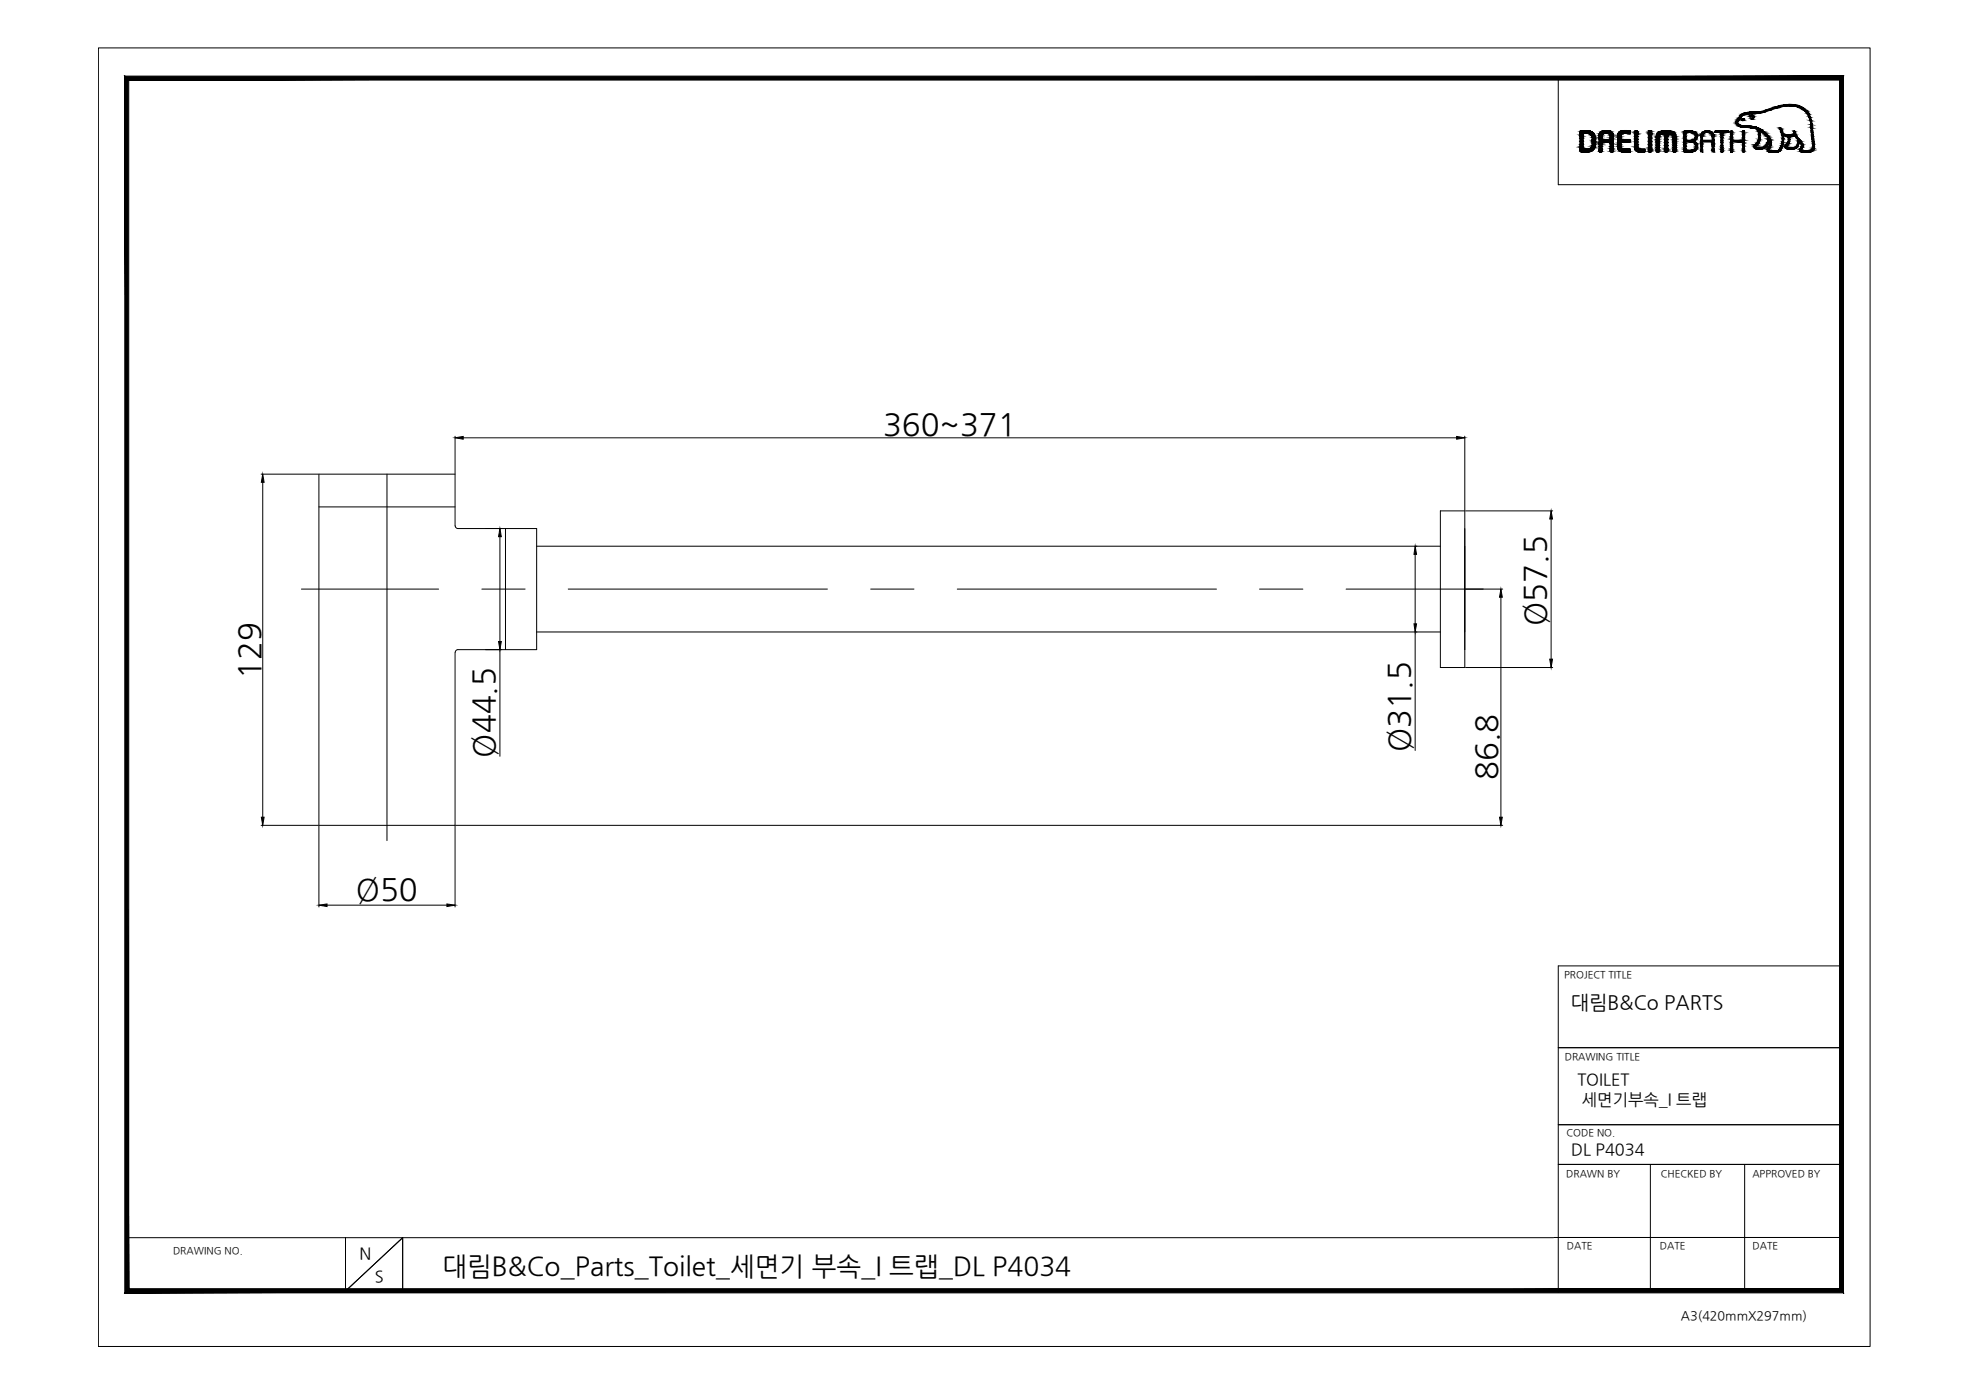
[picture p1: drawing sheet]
<svg xmlns="http://www.w3.org/2000/svg" width="420mm" height="297mm" viewBox="0 0 420 297" stroke-linecap="round" stroke-linejoin="round" font-family="sans-serif">
<defs><g id="words">
<g font-size="6.6">
<text x="188.3" y="92.8">360~371</text>
<text x="329.7" y="133.4" transform="rotate(-90 329.7 133.4)">Ø57.5</text>
<text x="55.5" y="144.8" transform="rotate(-90 55.5 144.8)">129</text>
<text x="105.5" y="161.6" transform="rotate(-90 105.5 161.6)">Ø44.5</text>
<text x="300.7" y="160.3" transform="rotate(-90 300.7 160.3)">Ø31.5</text>
<text x="319.3" y="166.3" transform="rotate(-90 319.3 166.3)">86.8</text>
<text x="75.9" y="191.9">Ø50</text>
</g>
<text font-size="5.6" x="94.3" y="271.8">대림B&amp;Co_Parts_Toilet_세면기 부속_I 트랩_DL P4034</text>
<text font-size="4.2" x="335" y="215.2">대림B&amp;Co PARTS</text>
<g font-size="3.5">
<text x="336.4" y="231.4">TOILET</text>
<text x="337.4" y="235.7">세면기부속_I 트랩</text>
<text x="335.1" y="246.4">DL P4034</text>
<text x="76.7" y="268.5">N</text>
<text x="79.9" y="273.3">S</text>
</g>
<text font-size="2.7" x="358.5" y="281.5">A3(420mmX297mm)</text>
<g font-size="2.1">
<text x="333.6" y="208.6">PROJECT TITLE</text>
<text x="333.7" y="226.1">DRAWING TITLE</text>
<text x="334.1" y="242.3">CODE NO.</text>
<text x="334" y="250.9">DRAWN BY</text>
<text x="354.2" y="250.9">CHECKED BY</text>
<text x="373.7" y="251">APPROVED BY</text>
<text x="36.9" y="267.3">DRAWING NO.</text>
<text x="334.2" y="266.3">DATE</text>
<text x="354" y="266.3">DATE</text>
<text x="373.8" y="266.3">DATE</text>
</g>
</g></defs>
<g fill="none" stroke="#000" stroke-width=".21">
<path d="M97.1 93v8M98.8 93.4h211.9M312.4 93v15.8M55.7 101.1h12.2M56 102.8v71.5M68 108.1h29.1M97.1 112.2v-11.1h-29.1v74.9h29.1v-36.9M97.1 112.1l.1 .3 .5 .3M97.6 112.7h16.9v25.8h-16.9M106.6 114.4v22.4M107.8 112.7v25.8M114.5 116.5h192.7"/>
<path d="M301.8 118.2v14.8M307.2 108.9h5.2v33.4h-5.2zM312.6 108.9h18.6M330.8 110.7v29.9M97.7 138.5l-.5 .3-.1 .3M106.6 138.5v22.8M114.5 134.8h192.7M301.8 134.8v25.2M312.6 125.6h7.9M320.1 127.4v46.9M312.6 142.3h18.6M55.7 176h12.2"/>
<path d="M68 176.1v17.3M97.1 176.1v17.3M97.2 176h223.3M69.8 193h25.5"/>
</g>
<g fill="#000" stroke="#000" stroke-width=".21">
<path d="M97.1 93.4l1.7-.3v.6zM310.7 93.1l1.7 .3-1.7 .3zM56 101.1l.3 1.7h-.6zM106.6 112.7l.3 1.7h-.6zM301.8 116.5l.3 1.7h-.5zM330.8 108.9l.3 1.8h-.6zM106.3 136.8h.6l-.3 1.7zM301.6 133h.5l-.3 1.8zM320.1 125.6l.3 1.8h-.6zM330.5 140.6h.6l-.3 1.7zM55.7 174.3h.6l-.3 1.7zM319.8 174.3h.6l-.3 1.7z"/>
<path d="M68 193l1.8-.2v.5zM95.3 192.8l1.8 .2-1.8 .3z"/>
</g>
<!-- layer: 0 -->
<g fill="#000" stroke="#000" stroke-width=".21">
<path d="M337.5 32.4h1.3zM337.7 27.9h1zM345.6 28h2.1zM345.9 32.4h1.8zM346.1 32.4h1.3zM346.2 27.8h.8zM349.2 32.4h1.6zM349.7 32.4h.7zM354.8 27.9h1.1zM359.5 32.4h1.2zM359.7 27.9h.8zM360.7 28.3h1z"/>
<path d="M360.8 29.9h.8zM364 27.9h.3zM371.7 25.4h.4zM371.7 25.3h.1zM371.8 25.4h.3zM372.1 27.1h2.6zM373.4 23.9h2.8zM373.6 23.9h2.6zM374.8 30.3h.4zM375.4 23.8h1.2zM379.5 27.3h.3zM379.6 27.2h.1z"/>
<path d="M381.4 22.3h.9zM382.1 29.1h.8zM382.6 28.1h.2zM386.1 32.1h.6z"/>
<path d="M337 30.2h.7zM337 30.2h.7z"/>
<path d="M337 31.5h.7zM337 31.5h.7z"/>
<path d="M337.5 32.4h1.2zM337.7 32.4h1z"/>
<path d="M337 28.5h.7zM337 28.5h.7z"/>
<path d="M337 28.5l.7 .1zM337 28.5l.7 .1z"/>
<path d="M337 28.6l.7 .2v-.2zM337 28.6l.7 .2h-.7z"/>
<path d="M337 28.8h.7zM337 28.8h.7z"/>
<path d="M337 28.8l.7 .2v-.2zM337 28.8l.7 .2h-.7z"/>
<path d="M337 29l.7 .4v-.4zM337 29l.7 .4h-.7z"/>
<path d="M337 29.4l.7 .1v-.1zM337 29.4l.7 .1h-.7z"/>
<path d="M337 29.5l.7 .7v-.7zM337 29.5l.7 .7h-.7z"/>
<path d="M337 30.2l.7 .5v-.5zM337 30.2l.7 .5h-.7z"/>
<path d="M337 30.7l.7 .2v-.2zM337 30.7l.7 .2h-.7z"/>
<path d="M337 30.9l.7 .4v-.4zM337 30.9l.7 .4h-.7z"/>
<path d="M337 31.3l.7 .2v-.2zM337 31.3l.7 .2h-.7z"/>
<path d="M337 31.5l.7 .2v-.2zM337 31.5l.7 .2h-.7z"/>
<path d="M337 31.7l.7 .1zM337 31.7l.7 .1zM337 31.8h.7zM337 31.8h.7z"/>
<path d="M337 31.8h.7zM337 31.8h.7z"/>
<path d="M337 31.8h.8zM337 31.8h.8z"/>
<path d="M337 31.8h1.1zM337 31.8h1.1z"/>
<path d="M337 28.5h1.1zM337 28.5h1.3z"/>
<path d="M337 28.5h1.1zM337 28.5h.7zM337 28.5h.7zM337 28.5h.7z"/>
<path d="M337 28.5h1.3zM337 28.5h1.4z"/>
<path d="M337 31.8h1.3zM337 31.8h1.3z"/>
<path d="M338.4 28.5h1.5zM338.4 28.5h1.5z"/>
<path d="M338.4 31.8h1.5zM338.4 31.8h1.5z"/>
<path d="M337 31.8h1.4zM337 31.8h1.4z"/>
<path d="M337.7 27.9h1.1zM337.5 27.9h1.3z"/>
<path d="M337.5 27.9h1.4zM337.4 27.9h1.5z"/>
<path d="M337.4 27.9h1.5zM337.2 27.9h1.7z"/>
<path d="M337.4 32.4h1.5zM337.4 32.4h1.4z"/>
<path d="M337.2 27.9l2 .1zM337 28h2.2z"/>
<path d="M337.2 32.4h1.7zM337.2 32.4h1.7z"/>
<path d="M337 28h2.2zM337 28h2.2z"/>
<path d="M337 32.3h2.2zM337 32.3l1.9 .1z"/>
<path d="M337 28l2.5 .1-.3-.1zM337 28l2.5 .1h-2.5z"/>
<path d="M337 32.3h2.2zM337 32.3h2.2z"/>
<path d="M337 32.1h2.5zM337 32.1h2.6z"/>
<path d="M337 32.1l2.2 .2 .3-.2zM337 32.1l2.2 .2h-2.2z"/>
<path d="M337 28.1h2.6zM337 28.1h2.6z"/>
<path d="M337 28.1l2.6 .1zM337 28.1l2.6 .1z"/>
<path d="M337 28.2l2.8 .1-.2-.1zM337 28.2l2.8 .1h-2.8z"/>
<path d="M337 32.1h2.6zM337 32.1h2.6z"/>
<path d="M337 28.3h2.8zM337 28.3h2.8z"/>
<path d="M337 32l2.6 .1 .2-.1zM337 32l2.6 .1h-2.6z"/>
<path d="M337 28.3l2.9 .2-.1-.2zM337 28.3l2.9 .2h-2.9z"/>
<path d="M337 31.9h2.8zM337 31.9l2.8 .1z"/>
<path d="M338.4 28.5h1.6zM338.4 28.5h1.6z"/>
<path d="M337 31.8l2.8 .1 .1-.1zM337 31.8l2.8 .1h-2.8z"/>
<path d="M338.8 28.5l1.2 .1zM338.8 28.5l1.2 .1z"/>
<path d="M338.7 31.8h1.3zM338.4 31.8h1.5z"/>
<path d="M338.9 31.7h1.1zM338.7 31.8h1.3z"/>
<path d="M339 28.6h1zM339 28.6h1z"/>
<path d="M339.1 28.6l1.1 .2-.2-.2zM339.1 28.6l1.1 .2h-.8z"/>
<path d="M339.1 31.6l.9 .1zM339 31.7h1z"/>
<path d="M339 31.7h1zM338.9 31.7h1.1z"/>
<path d="M339.3 31.5l.7 .1 .1-.1zM339.1 31.6l.2-.1 .7 .1z"/>
<path d="M339.4 28.8l.8 .1zM339.4 28.8l.8 .1z"/>
<path d="M339.4 28.9l.9 .3-.1-.3zM339.4 28.9l.9 .3h-.8z"/>
<path d="M339.4 31.3h.8zM339.4 31.3h.8z"/>
<path d="M339.4 31.3l.7 .2 .1-.2zM339.4 31.3l.7 .2h-.8z"/>
<path d="M339.5 29.2l.8 .1v-.1zM339.5 29.2l.8 .1h-.8z"/>
<path d="M339.5 29.3l.8 .3v-.3zM339.5 29.3l.8 .3h-.7z"/>
<path d="M339.5 31l.8 .1v-.1zM339.5 31l.8 .1h-.8z"/>
<path d="M339.5 31.1l.7 .2 .1-.2zM339.5 31.1l.7 .2h-.8z"/>
<path d="M339.6 29.6l.7 .1v-.1zM339.6 29.6l.7 .1h-.7z"/>
<path d="M339.6 29.7h.7zM339.6 29.7h.7zM339.6 29.7h.7zM339.6 29.7h.7zM339.6 29.7h.7zM339.6 29.7h.7z"/>
<path d="M339.6 29.7l.7 .1zM339.6 29.7l.7 .1zM339.6 29.8h.7zM339.6 29.8h.7z"/>
<path d="M339.6 29.8l.7 .1zM339.6 29.8l.7 .1z"/>
<path d="M339.6 29.9h.7zM339.6 29.9h.7z"/>
<path d="M339.6 29.9l.7 .3v-.3zM339.6 29.9l.7 .3h-.7zM339.6 30.2h.7zM339.6 30.2h.7z"/>
<path d="M339.6 30.2l.7 .2v-.2zM339.6 30.2l.7 .2h-.7zM339.6 30.4h.7zM339.6 30.4h.7z"/>
<path d="M339.6 30.4l.7 .1zM339.6 30.4l.7 .1zM339.6 30.5h.7zM339.6 30.5h.7z"/>
<path d="M339.6 30.5h.7zM339.6 30.5h.7z"/>
<path d="M339.6 30.5l.7 .3v-.3zM339.6 30.5l.7 .3h-.7z"/>
<path d="M339.6 30.8l.7 .2v-.2zM339.6 30.8l.7 .2h-.8z"/>
<path d="M341 28.8h.7zM341 28.8h.7z"/>
<path d="M341 32.2h.7zM341 32.2h.7z"/>
<path d="M341.1 32.4h.6zM341.1 32.4h.6z"/>
<path d="M341.1 32.4h.6zM341.1 32.4h.4z"/>
<path d="M341 29.1l.7 .1zM341 29.1l.7 .1z"/>
<path d="M341 29.2h.7zM341 29.2h.7z"/>
<path d="M341 29.2l.7 .1zM341 29.2l.7 .1z"/>
<path d="M341 29.3l.7 .1v-.1zM341 29.3l.7 .1h-.7z"/>
<path d="M341 29.4h.7zM341 29.4h.7z"/>
<path d="M341 29.4l.7 .2v-.2zM341 29.4l.7 .2h-.7zM341 29.6h.7zM341 29.6h.7z"/>
<path d="M341 29.6l.7 .1v-.1zM341 29.6l.7 .1h-.7z"/>
<path d="M341 30.4h.7zM341 30.4h.7z"/>
<path d="M341 30.4l.7 .1zM341 30.4l.7 .1z"/>
<path d="M341 30.5l.7 .1v-.1zM341 30.5l.7 .1h-.7z"/>
<path d="M341 30.6l.7 .1zM341 30.6l.7 .1z"/>
<path d="M341 30.7l.7 .1v-.1zM341 30.7l.7 .1h-.7z"/>
<path d="M341 30.8l.7 .4v-.4zM341 30.8l.7 .4h-.7z"/>
<path d="M341 31.2l.7 .1zM341 31.2l.7 .1z"/>
<path d="M341 31.3l.7 .4v-.4zM341 31.3l.7 .4h-.7z"/>
<path d="M341 31.7l.7 .1zM341 31.7l.7 .1z"/>
<path d="M341 31.8l.7 .1v-.1zM341 31.8l.7 .1h-.7z"/>
<path d="M341 31.9l.7 .1zM341 31.9l.7 .1z"/>
<path d="M341 32l.7 .1zM341 32l.7 .1z"/>
<path d="M341 32.1h.7zM341 32.1h.7z"/>
<path d="M341 32.1l.7 .1zM341 32.1l.7 .1zM341 32.2h.7zM341 32.2h.7z"/>
<path d="M341 32.2h.7zM341 32.2h.7z"/>
<path d="M341 32.2l.7 .1zM341 32.2l.7 .1z"/>
<path d="M341 32.3h.7zM341 32.3l.7 .1z"/>
<path d="M341 28.8l.7 .1v-.1zM341 28.8l.7 .1h-.7z"/>
<path d="M341 28.9l.7 .2v-.2zM341 28.9l.7 .2h-.7z"/>
<path d="M341.1 28.6l.6 .2 .2-.2zM341.1 28.6l.6 .2h-.7z"/>
<path d="M341.1 28.5h.9zM341.1 28.5l.8 .1z"/>
<path d="M341.1 28.5h1zM341.1 28.5h.9z"/>
<path d="M341.1 28.5h1.3zM341.1 28.5h1z"/>
<path d="M342.4 27.8l.7 .1zM342 27.9h1.1z"/>
<path d="M342 27.9h1.4zM341.8 27.9h1.6z"/>
<path d="M341.8 27.9l1.8 .1zM341.5 28h2.1z"/>
<path d="M343.4 28.8h.7zM343.4 28.8h.7z"/>
<path d="M343.4 29.6h.7zM343.4 29.6h.7z"/>
<path d="M343.4 30.7h.7zM343.4 30.7h.7z"/>
<path d="M343.4 31.9h.7zM343.4 31.9h.7z"/>
<path d="M343.4 32.2h.7zM343.4 32.2h.7z"/>
<path d="M341.5 28l2.3 .2-.2-.2zM341.3 28.2l.2-.2 2.3 .2z"/>
<path d="M341.3 28.2l2.6 .1-.1-.1zM341.3 28.2l2.6 .1h-2.7z"/>
<path d="M341.2 28.3l2.8 .2-.1-.2zM341.2 28.3l2.8 .2h-2.9z"/>
<path d="M342.8 28.5h1.2zM342.8 28.5h1.2z"/>
<path d="M343.1 28.5h.9zM343.1 28.5h.9z"/>
<path d="M343.2 28.5l.9 .1zM343.2 28.5l.9 .1z"/>
<path d="M343.3 28.6l.8 .2v-.2zM343.3 28.6l.8 .2h-.7z"/>
<path d="M343.5 32.3l.6 .1zM343.5 32.3l.6 .1z"/>
<path d="M343.5 32.4h.6zM343.5 32.4h.4z"/>
<path d="M343.4 28.8l.7 .1v-.1zM343.4 28.8l.7 .1h-.7z"/>
<path d="M343.4 28.9l.7 .2v-.2zM343.4 28.9l.7 .2h-.7z"/>
<path d="M343.4 29.1l.7 .1zM343.4 29.1l.7 .1z"/>
<path d="M343.4 29.2h.7zM343.4 29.2h.7z"/>
<path d="M343.4 29.2l.7 .1zM343.4 29.2l.7 .1z"/>
<path d="M343.4 29.3l.7 .1v-.1zM343.4 29.3l.7 .1h-.7z"/>
<path d="M343.4 29.4h.7zM343.4 29.4h.7z"/>
<path d="M343.4 29.4l.7 .2v-.2zM343.4 29.4l.7 .2h-.7z"/>
<path d="M343.4 29.6l.7 .1v-.1zM343.4 29.6l.7 .1h-.7z"/>
<path d="M341 29.7l3.1 .4v-.4zM341 29.7l3.1 .4h-3.1z"/>
<path d="M341 30.1l3.1 .3v-.3zM341 30.1l3.1 .3h-3.1z"/>
<path d="M343.4 30.4l.7 .1zM343.4 30.4l.7 .1z"/>
<path d="M343.4 30.5l.7 .2v-.2zM343.4 30.5l.7 .2h-.7z"/>
<path d="M343.4 30.7l.7 .5v-.5zM343.4 30.7l.7 .5h-.7z"/>
<path d="M343.4 31.2l.7 .1zM343.4 31.2l.7 .1z"/>
<path d="M343.4 31.3l.7 .3v-.3zM343.4 31.3l.7 .3h-.7z"/>
<path d="M343.4 31.6l.7 .1zM343.4 31.6l.7 .1z"/>
<path d="M343.4 31.7l.7 .2v-.2zM343.4 31.7l.7 .2h-.7z"/>
<path d="M343.4 31.9l.7 .2v-.2zM343.4 31.9l.7 .2h-.7z"/>
<path d="M343.4 32.1h.7zM343.4 32.1h.7z"/>
<path d="M343.4 32.1l.7 .1zM343.4 32.1l.7 .1z"/>
<path d="M343.4 32.2l.7 .1v-.1zM343.4 32.2l.7 .1h-.6z"/>
<path d="M345.1 28.5h1.3zM345.1 28.5h1.3z"/>
<path d="M345 29l.7 .1zM345 29l.7 .1zM345 29.1h.7zM345 29.1h.7z"/>
<path d="M345 29.1h.7zM345 29.1h.7zM345 29.1h.7zM345 29.1h.7z"/>
<path d="M345 29.1l.7 .3v-.3zM345 29.1l.7 .3h-.7zM345 29.4h.7zM345 29.4h.7z"/>
<path d="M345 29.4l.7 .2v-.2zM345 29.4l.7 .2h-.7z"/>
<path d="M345 29.6l.7 .1zM345 29.6l.7 .1z"/>
<path d="M345 29.7h.7zM345 29.7h.7zM345 29.7h.7zM345 29.7h.7z"/>
<path d="M345 30.4h.7zM345 30.4h.7z"/>
<path d="M345 30.4l.7 .1v-.1zM345 30.4l.7 .1h-.7zM345 30.5h.7zM345 30.5h.7z"/>
<path d="M345 30.5l.7 .3v-.3zM345 30.5l.7 .3h-.7z"/>
<path d="M345 30.8l.7 .1zM345 30.8l.7 .1z"/>
<path d="M345 30.9l.7 .2v-.2zM345 30.9l.7 .2h-.7z"/>
<path d="M345 31.1l.7 .1zM345 31.1l.7 .1z"/>
<path d="M345 31.2h.7zM345 31.2h.7z"/>
<path d="M345 31.2l.7 .1zM345 31.2l.7 .1zM345 31.3h.7zM345 31.3h.7z"/>
<path d="M345 31.3l.8 .2-.1-.2zM345 31.3l.8 .2h-.8z"/>
<path d="M345 28.7h.8zM345 28.7h.8z"/>
<path d="M345 28.7l.8 .1v-.1zM345 28.7l.8 .1h-.8z"/>
<path d="M345 28.8l.7 .2 .1-.2zM345 28.8l.7 .2h-.7z"/>
<path d="M345 31.5l.8 .1zM345 31.5l.8 .1z"/>
<path d="M345 31.6h.8zM345 31.6h.8z"/>
<path d="M345.1 31.6l.9 .2zM345.1 31.6l.9 .2h-.9z"/>
<path d="M345.1 28.6h.7zM345.1 28.6l.7 .1z"/>
<path d="M345.1 28.5h.9zM345.1 28.5h1.1z"/>
<path d="M345.1 28.5h.9zM345.1 28.5l.7 .1z"/>
<path d="M346.1 32.4h1zM346.3 32.4h.8z"/>
<path d="M345.1 31.8h1.1zM345.1 31.8h1.1zM345.1 31.8h1.1zM345.1 31.8h1.1z"/>
<path d="M345.1 31.8h1.3zM345.1 31.8h1.3z"/>
<path d="M345.1 28.5h1.1zM345.1 28.5h1.2z"/>
<path d="M345.1 28.5h1.3zM345.1 28.5h1.3z"/>
<path d="M345.1 28.5h1.3zM345.1 28.5h1.2z"/>
<path d="M346.2 27.8l1 .1zM346.1 27.9h1.1z"/>
<path d="M346.1 27.9h1.2zM346.1 27.9h1.2z"/>
<path d="M346.1 27.9h1.5zM346 27.9h1.6z"/>
<path d="M346.1 32.4h1.3zM346.1 32.4h1.3z"/>
<path d="M347.5 28.5h.2zM347.5 28.5h.2z"/>
<path d="M345 29.7l2.7 .1zM345 29.7l2.7 .1z"/>
<path d="M346 27.9h1.7zM345.9 27.9h1.8z"/>
<path d="M346 32.4h1.6zM346 32.4h1.4z"/>
<path d="M345 29.8l2.7 .1v-.1zM345 29.8l2.7 .1h-2.7z"/>
<path d="M345 30.3h2.7zM345 30.3l2.5 .1z"/>
<path d="M345.9 27.9h1.8zM345.8 27.9h1.9z"/>
<path d="M345.8 27.9l1.9 .1zM345.6 28h2.1zM345.6 28h2.1z"/>
<path d="M345.6 28l2.1 .1v-.1zM345.3 28.1l.3-.1 2.1 .1z"/>
<path d="M345.3 28.1l2.4 .1zM345.3 28.1l2.4 .1z"/>
<path d="M345.3 28.2l2.4 .1v-.1zM345.3 28.2l2.4 .1h-2.5z"/>
<path d="M345.2 28.3l2.5 .1zM345.2 28.3l2.5 .1z"/>
<path d="M345.2 28.4l2.5 .1zM345.2 28.4l2.5 .1h-2.6z"/>
<path d="M346.4 28.5h1.3zM346.4 28.5h1.3z"/>
<path d="M346.4 28.5h1.3zM346.4 28.5h1.3z"/>
<path d="M346.7 28.5h1zM346.7 28.5h1z"/>
<path d="M347.1 28.5h.6zM347.1 28.5h.6z"/>
<path d="M345 29.9l2.7 .3v-.3zM345 29.9l2.7 .3h-2.7zM345 30.2h2.7zM345 30.2h2.7z"/>
<path d="M345 30.2l2.7 .1v-.1zM345 30.2l2.7 .1h-2.7z"/>
<path d="M345.1 31.8h2.6zM345.1 31.8h2.6z"/>
<path d="M345.1 31.8l2.6 .1v-.1zM345.1 31.8l2.6 .1h-2.5z"/>
<path d="M345.2 31.9l2.5 .1zM345.2 31.9l2.5 .1z"/>
<path d="M345.2 32l2.5 .1v-.1zM345.2 32l2.5 .1h-2.4z"/>
<path d="M345.3 32.1h2.4zM345.3 32.1h2.4z"/>
<path d="M345.3 32.1l2.4 .2v-.2zM345.3 32.1l2.4 .2h-2.1z"/>
<path d="M345.6 32.3h2.1zM345.6 32.3h2.1z"/>
<path d="M345.6 32.3l2.1 .1zM345.6 32.3l2.1 .1zM345.8 32.4h1.9zM345.8 32.4h1.9z"/>
<path d="M345.8 32.4h1.9zM345.8 32.4h1.9zM345.9 32.4h1.8z"/>
<path d="M346 32.4h1.7zM346 32.4h1.6z"/>
<path d="M348.7 31.8h2.1zM348.7 31.8h2.1z"/>
<path d="M348.8 27.9l.4 .1zM348.6 28h.6z"/>
<path d="M348.6 28l.7 .1-.1-.1zM348.6 28l.7 .1h-.7z"/>
<path d="M348.6 28.1h.7zM348.6 28.1h.7zM348.6 28.1h.7zM348.6 28.1h.7z"/>
<path d="M348.6 28.1l.7 .1zM348.6 28.1l.7 .1zM348.6 28.2h.7zM348.6 28.2h.7z"/>
<path d="M348.6 28.2l.7 .2v-.2zM348.6 28.2l.7 .2h-.7zM348.6 28.4h.7zM348.6 28.4h.7z"/>
<path d="M348.6 28.4l.7 .2v-.2zM348.6 28.4l.7 .2h-.7zM348.6 28.6h.7zM348.6 28.6h.7z"/>
<path d="M348.6 28.6l.7 .5v-.5zM348.6 28.6l.7 .5h-.7zM348.6 29.1h.7zM348.6 29.1h.7z"/>
<path d="M348.6 29.1l.7 .6v-.6zM348.6 29.1l.7 .6h-.7zM348.6 29.7h.7zM348.6 29.7h.7z"/>
<path d="M348.6 29.7l.7 .5v-.5zM348.6 29.7l.7 .5h-.7z"/>
<path d="M348.6 30.2l.7 .1zM348.6 30.2l.7 .1z"/>
<path d="M348.6 30.3l.7 .4v-.4zM348.6 30.3l.7 .4h-.7z"/>
<path d="M348.6 30.7l.7 .1zM348.6 30.7l.7 .1z"/>
<path d="M348.6 30.8l.7 .2v-.2zM348.6 30.8l.7 .2h-.7z"/>
<path d="M348.6 31h.7zM348.6 31h.7z"/>
<path d="M348.6 31l.7 .1zM348.6 31l.7 .1z"/>
<path d="M348.6 31.1l.7 .1zM348.6 31.1l.7 .1z"/>
<path d="M348.6 31.2h.7zM348.6 31.2h.7z"/>
<path d="M348.6 31.2l.7 .1zM348.6 31.2l.7 .1z"/>
<path d="M348.6 31.3h.7zM348.6 31.3h.7z"/>
<path d="M348.6 31.3h.7zM348.6 31.3h.7z"/>
<path d="M348.6 31.3l.7 .2v-.2zM348.6 31.3l.7 .2h-.7z"/>
<path d="M348.6 31.5l.8 .1zM348.6 31.5l.8 .1z"/>
<path d="M348.6 31.6h.8zM348.6 31.6h.8z"/>
<path d="M348.6 31.6l1 .2zM348.6 31.6l1 .2h-.9z"/>
<path d="M348.7 31.8h1zM348.7 31.8h1z"/>
<path d="M348.7 31.8h1.2zM348.7 31.8h1.2z"/>
<path d="M349.7 32.4h.5zM349.9 32.4h.3z"/>
<path d="M349.4 32.4h1.2zM349.4 32.4h1.2z"/>
<path d="M349.4 32.4h1.2zM349.4 32.4h1z"/>
<path d="M349.4 32.4h1.3zM349.4 32.4h1.2z"/>
<path d="M349.3 32.4h1.5zM349.3 32.4h1.5z"/>
<path d="M349.3 32.4h1.5zM349.3 32.4h1.4z"/>
<path d="M348.7 31.8l2.1 .1zM348.7 31.8l2.1 .1z"/>
<path d="M348.7 31.9h2.1zM348.7 31.9h2.1z"/>
<path d="M348.7 31.9l2.1 .2v-.2zM348.7 31.9l2.1 .2h-1.9z"/>
<path d="M348.9 32.1h1.9zM348.9 32.1h1.9z"/>
<path d="M348.9 32.1l1.9 .1v-.1zM348.9 32.1l1.9 .1h-1.8z"/>
<path d="M349 32.2l1.8 .1zM349 32.2l1.8 .1z"/>
<path d="M349.1 32.3l1.7 .1zM349.1 32.3l1.7 .1zM349.2 32.4h1.6z"/>
<path d="M351.7 27.9h.5zM351.6 27.9h.6z"/>
<path d="M351.6 27.9l.6 .1zM351.6 27.9l.6 .1z"/>
<path d="M351.6 28l.7 .1-.1-.1zM351.6 28l.7 .1h-.7z"/>
<path d="M351.6 32.3l.6 .1zM351.6 32.3l.6 .1z"/>
<path d="M351.6 32.4h.6zM351.6 32.4h.5z"/>
<path d="M351.6 28.1h.7zM351.6 28.1h.7z"/>
<path d="M351.6 28.1l.7 .2v-.2zM351.6 28.1l.7 .2h-.7z"/>
<path d="M351.6 28.3l.7 .2v-.2zM351.6 28.3l.7 .2h-.7z"/>
<path d="M351.6 28.5l.7 .2v-.2zM351.6 28.5l.7 .2h-.7z"/>
<path d="M351.6 28.7l.7 .7v-.7zM351.6 28.7l.7 .7h-.7z"/>
<path d="M351.6 29.4l.7 .8v-.8zM351.6 29.4l.7 .8h-.7z"/>
<path d="M351.6 30.2l.7 .7v-.7zM351.6 30.2l.7 .7h-.7z"/>
<path d="M351.6 30.9l.7 .7v-.7zM351.6 30.9l.7 .7h-.7z"/>
<path d="M351.6 31.6l.7 .2v-.2zM351.6 31.6l.7 .2h-.7z"/>
<path d="M351.6 31.8l.7 .2v-.2zM351.6 31.8l.7 .2h-.7z"/>
<path d="M351.6 32l.7 .1v-.1zM351.6 32l.7 .1h-.7z"/>
<path d="M351.6 32.1l.7 .1zM351.6 32.1l.7 .1z"/>
<path d="M351.6 32.2l.6 .1 .1-.1zM351.6 32.2l.6 .1h-.6z"/>
<path d="M353.2 29.7h.7zM353.2 29.7h.7z"/>
<path d="M353.2 31.8h.7zM353.2 31.8h.7z"/>
<path d="M353.2 32.1h.7zM353.2 32.1h.7z"/>
<path d="M353.2 32.2h.7zM353.2 32.2h.7z"/>
<path d="M353.2 32.2h.7zM353.2 32.2h.7z"/>
<path d="M353.3 32.3l.6 .1zM353.3 32.3l.6 .1z"/>
<path d="M353.3 32.4h.6zM353.3 32.4h.5z"/>
<path d="M353.2 29.4l.7 .2v-.2zM353.2 29.4l.7 .2h-.7z"/>
<path d="M353.2 29.6l.7 .1zM353.2 29.6l.7 .1z"/>
<path d="M353.2 29.7h.7zM353.2 29.7h.7z"/>
<path d="M353.2 29.7l.7 .1zM353.2 29.7l.7 .1z"/>
<path d="M353.2 29.8h.7zM353.2 29.8h.7z"/>
<path d="M353.2 29.8l.7 .3v-.3zM353.2 29.8l.7 .3h-.7z"/>
<path d="M353.2 30.1h.7zM353.2 30.1h.7z"/>
<path d="M353.2 30.1l.7 .4v-.4zM353.2 30.1l.7 .4h-.7z"/>
<path d="M353.2 30.5h.7zM353.2 30.5h.7z"/>
<path d="M353.2 30.5l.7 .4v-.4zM353.2 30.5l.7 .4h-.7z"/>
<path d="M353.2 30.9l.7 .1zM353.2 30.9l.7 .1z"/>
<path d="M353.2 31l.7 .4v-.4zM353.2 31l.7 .4h-.7z"/>
<path d="M353.2 31.4h.7zM353.2 31.4h.7z"/>
<path d="M353.2 31.4l.7 .4v-.4zM353.2 31.4l.7 .4h-.7z"/>
<path d="M353.2 31.8l.7 .3v-.3zM353.2 31.8l.7 .3h-.7z"/>
<path d="M353.2 32.1l.7 .1zM353.2 32.1l.7 .1z"/>
<path d="M353.2 32.2l.7 .1v-.1zM353.2 32.2l.7 .1h-.6z"/>
<path d="M353.3 29.1h.7zM353.3 29.1h.7z"/>
<path d="M353.3 29.1l.6 .3 .1-.3zM353.3 29.1l.6 .3h-.7z"/>
<path d="M353.3 28.8l.7 .3v-.3zM353.3 28.8l.7 .3h-.7z"/>
<path d="M353.3 28.7h.8zM353.3 28.7h.8z"/>
<path d="M353.3 28.7l.7 .1 .1-.1zM353.3 28.7l.7 .1h-.7z"/>
<path d="M353.4 28.6h.9zM353.4 28.6l.7 .1z"/>
<path d="M353.4 28.5h1zM353.4 28.5l.9 .1z"/>
<path d="M353.4 28.5h1.3zM353.4 28.5h1.3z"/>
<path d="M353.4 28.5h1.3zM353.4 28.5h1z"/>
<path d="M353.4 28.5h1.6zM353.4 28.5h1.3z"/>
<path d="M355 28.9h.7zM355 28.9h.7z"/>
<path d="M355 29.7h.7zM355 29.7h.7z"/>
<path d="M355.1 32.3l.6 .1zM355.1 32.3l.6 .1z"/>
<path d="M355.1 32.4h.6zM355.1 32.4h.4z"/>
<path d="M355 28.5l.7 .1zM355 28.5l.7 .1zM355 28.6h.7zM355 28.6h.7z"/>
<path d="M355 28.6l.7 .1v-.1zM355 28.6l.7 .1h-.7zM355 28.7h.7zM355 28.7h.7z"/>
<path d="M355 28.7l.7 .2v-.2zM355 28.7l.7 .2h-.7z"/>
<path d="M355 28.9l.7 .2v-.2zM355 28.9l.7 .2h-.7zM355 29.1h.7zM355 29.1h.7z"/>
<path d="M355 29.1l.7 .6v-.6zM355 29.1l.7 .6h-.7z"/>
<path d="M355 29.7l.7 .7v-.7zM355 29.7l.7 .7h-.7z"/>
<path d="M355 30.4h.7zM355 30.4h.7z"/>
<path d="M355 30.4l.7 .6v-.6zM355 30.4l.7 .6h-.7zM355 31h.7zM355 31h.7z"/>
<path d="M355 31l.7 .6v-.6zM355 31l.7 .6h-.7zM355 31.6h.7zM355 31.6h.7z"/>
<path d="M355 31.6l.7 .2v-.2zM355 31.6l.7 .2h-.7zM355 31.8h.7zM355 31.8h.7z"/>
<path d="M355 31.8l.7 .3v-.3zM355 31.8l.7 .3h-.7zM355 32.1h.7zM355 32.1h.7z"/>
<path d="M355 32.1h.7zM355 32.1h.7zM355 32.1h.7zM355 32.1h.7z"/>
<path d="M355 32.1l.7 .1zM355 32.1l.7 .1z"/>
<path d="M355 32.2l.7 .1v-.1zM355 32.2l.7 .1h-.6z"/>
<path d="M354.8 27.9h1.6zM354.4 27.9h2z"/>
<path d="M354.4 27.9l2.4 .1-.4-.1zM354 28l.4-.1 2.4 .1z"/>
<path d="M354 28l3.1 .2-.3-.2zM353.7 28.2l.3-.2 3.1 .2z"/>
<path d="M356.8 29.7h.7zM356.8 29.7h.7z"/>
<path d="M356.8 31.8h.7zM356.8 31.8h.7z"/>
<path d="M356.8 32.1h.7zM356.8 32.1h.7z"/>
<path d="M356.8 32.2h.7zM356.8 32.2h.7z"/>
<path d="M356.8 32.2h.7zM356.8 32.2h.7z"/>
<path d="M353.7 28.2l3.6 .2-.2-.2zM353.7 28.2l3.6 .2h-3.8z"/>
<path d="M353.5 28.4l3.8 .1zM353.5 28.4l3.8 .1z"/>
<path d="M355 28.5h2.3zM355 28.5h2.3z"/>
<path d="M355.7 28.5h1.6zM355.7 28.5h1.6z"/>
<path d="M356 28.5l1.4 .1zM356 28.5l1.4 .1z"/>
<path d="M356.3 28.6h1.1zM356.3 28.6h1.1z"/>
<path d="M356.4 28.6l1 .1zM356.4 28.6l1 .1zM356.6 28.7h.8zM356.6 28.7h.8z"/>
<path d="M356.6 28.7l.8 .2v-.2zM356.6 28.7l.8 .2h-.7z"/>
<path d="M356.7 28.9l.8 .2-.1-.2zM356.7 28.9l.8 .2h-.7z"/>
<path d="M356.9 32.4h.5zM356.9 32.4h.4z"/>
<path d="M356.8 29.1h.7zM356.8 29.1h.7z"/>
<path d="M356.8 29.1l.7 .3v-.3zM356.8 29.1l.7 .3h-.7z"/>
<path d="M356.8 29.4l.7 .2v-.2zM356.8 29.4l.7 .2h-.7z"/>
<path d="M356.9 32.3h.6zM356.9 32.3l.5 .1z"/>
<path d="M356.8 29.6l.7 .1zM356.8 29.6l.7 .1z"/>
<path d="M356.8 29.7h.7zM356.8 29.7h.7z"/>
<path d="M356.8 29.7l.7 .1zM356.8 29.7l.7 .1z"/>
<path d="M356.8 29.8h.7zM356.8 29.8h.7z"/>
<path d="M356.8 29.8l.7 .3v-.3zM356.8 29.8l.7 .3h-.7z"/>
<path d="M356.8 30.1h.7zM356.8 30.1h.7z"/>
<path d="M356.8 30.1l.7 .4v-.4zM356.8 30.1l.7 .4h-.7z"/>
<path d="M356.8 30.5h.7zM356.8 30.5h.7z"/>
<path d="M356.8 30.5l.7 .4v-.4zM356.8 30.5l.7 .4h-.7z"/>
<path d="M356.8 30.9l.7 .1zM356.8 30.9l.7 .1z"/>
<path d="M356.8 31l.7 .4v-.4zM356.8 31l.7 .4h-.7z"/>
<path d="M356.8 31.4h.7zM356.8 31.4h.7z"/>
<path d="M356.8 31.4l.7 .4v-.4zM356.8 31.4l.7 .4h-.7z"/>
<path d="M356.8 31.8l.7 .3v-.3zM356.8 31.8l.7 .3h-.7z"/>
<path d="M356.8 32.1l.7 .1zM356.8 32.1l.7 .1z"/>
<path d="M356.8 32.2l.7 .1v-.1zM356.8 32.2l.7 .1h-.6z"/>
<path d="M359.5 32.4h1zM359.7 32.4h.8z"/>
<path d="M359.1 28.3h.5zM359.1 28.3h.5z"/>
<path d="M359.1 28.3h.5zM359.1 28.3h.5z"/>
<path d="M359.1 28.3l.5 .2v-.2zM359.1 28.3l.5 .2h-.5z"/>
<path d="M359.1 28.5h.5zM359.1 28.5h.5z"/>
<path d="M359.1 28.5l.5 .3v-.3zM359.1 28.5l.5 .3h-.5z"/>
<path d="M359.1 28.8l.5 .3v-.3zM359.1 28.8l.5 .3h-.5z"/>
<path d="M359.1 29.1l.5 .3v-.3zM359.1 29.1l.5 .3h-.5z"/>
<path d="M359.1 29.4l.5 .2v-.2zM359.1 29.4l.5 .2h-.5z"/>
<path d="M359.1 29.6l.5 .2v-.2zM359.1 29.6l.5 .2h-.5z"/>
<path d="M359.1 29.8l.5 .1zM359.1 29.8l.5 .1z"/>
<path d="M359.1 30.3l.5 .1zM359.1 30.3l.5 .1z"/>
<path d="M359.1 30.4l.5 .1v-.1zM359.1 30.4l.5 .1h-.5z"/>
<path d="M359.1 30.5l.5 .4v-.4zM359.1 30.5l.5 .4h-.5z"/>
<path d="M359.1 30.9l.5 .3v-.3zM359.1 30.9l.5 .3h-.5z"/>
<path d="M359.1 31.2l.5 .4v-.4zM359.1 31.2l.5 .4h-.5z"/>
<path d="M359.1 31.6l.5 .2v-.2zM359.1 31.6l.5 .2h-.5z"/>
<path d="M359.1 31.8h.5zM359.1 31.8h.5z"/>
<path d="M359.1 31.8l.5 .2v-.2zM359.1 31.8l.5 .2h-.5z"/>
<path d="M359.1 32l.5 .1zM359.1 32l.5 .1zM359.1 32.1h.5zM359.1 32.1h.5z"/>
<path d="M359.1 32.1h.5zM359.1 32.1h.5z"/>
<path d="M359.1 28.3h.6zM359.1 28.3h1.1z"/>
<path d="M359.1 28.3h.6zM359.1 28.3h.5z"/>
<path d="M359.1 32.1h1.2zM359.1 32.1h1.2z"/>
<path d="M359.7 27.9h1zM359.4 27.9h1.3z"/>
<path d="M359.4 27.9l1.5 .1zM359.3 28h1.6zM359.3 28h1.6zM359.3 28h1.6z"/>
<path d="M359.3 28h1.8zM359.2 28h1.9z"/>
<path d="M359.3 32.4h1.6zM359.3 32.4h1.7z"/>
<path d="M359.3 32.4h1.6zM359.3 32.4h1.4z"/>
<path d="M359.2 28h2zM359.2 28h2z"/>
<path d="M359.1 32.4h2zM359.1 32.4h1.9z"/>
<path d="M359.1 30.1l2.2 .1zM359.1 30.1l2.2 .1z"/>
<path d="M359.1 28l2.3 .1zM359.1 28l2.3 .1z"/>
<path d="M359.1 32.3h2.1zM359.1 32.3h2.2z"/>
<path d="M359.1 32.3h2.1zM359.1 32.3l2 .1z"/>
<path d="M359.1 28.1h2.4zM359.1 28.1h2.4z"/>
<path d="M359.1 30h2.3zM359.1 30l2.1 .1z"/>
<path d="M359.1 30.2h2.3zM359.1 30.2h2.3z"/>
<path d="M359.1 30.2l2.5 .1-.2-.1zM359.1 30.2l2.5 .1h-2.5z"/>
<path d="M359.1 32.2h2.3zM359.1 32.2l2.2 .1z"/>
<path d="M359.1 28.1h2.4zM359.1 28.1h2.4z"/>
<path d="M359.1 28.1l2.6 .2-.2-.2zM359.1 28.1l2.6 .2h-2.6z"/>
<path d="M359.1 32.2h2.4zM359.1 32.2h2.3z"/>
<path d="M360.6 30.3h1zM360.6 30.3h1z"/>
<path d="M359.1 29.9l2.3 .1 .2-.1zM359.1 29.9l2.3 .1h-2.3z"/>
<path d="M360.8 30.3h.8zM360.8 30.3h.8z"/>
<path d="M360.9 29.9h.7zM360.8 29.9h.8zM360.6 29.9h1z"/>
<path d="M360.9 30.3h.8zM360.9 30.3h.8z"/>
<path d="M359.1 32.1l2.4 .1 .1-.1zM359.1 32.1l2.4 .1h-2.4zM359.1 32.2h2.4zM359.1 32.2h2.4z"/>
<path d="M360.2 28.3h1.5zM360.2 28.3h1.5zM360.7 28.3h1z"/>
<path d="M360.8 28.3l1 .1-.1-.1zM360.8 28.3l1 .1z"/>
<path d="M361 29.8h.7zM360.9 29.9h.7z"/>
<path d="M361.1 30.3l.7 .1zM361.1 30.3l.7 .1z"/>
<path d="M360.8 32l.9 .1zM360.6 32.1h1.1z"/>
<path d="M360.6 32.1h1.1zM360.3 32.1h1.3z"/>
<path d="M361.2 29.8h.5zM361 29.8h.7z"/>
<path d="M361 32h.7zM360.9 32h.8z"/>
<path d="M360.9 32h.8zM360.8 32h.9z"/>
<path d="M361.3 30.4l.6 .1zM361.3 30.4l.6 .1zM361.4 30.5h.5zM361.4 30.5h.5z"/>
<path d="M361.2 28.4l.7 .1zM361.2 28.4l.7 .1z"/>
<path d="M361.3 29.6l.4 .2 .1-.2zM361.3 29.6l.4 .2h-.5z"/>
<path d="M361.2 31.9h.6zM361 32h.7z"/>
<path d="M361.3 28.5h.6zM361.3 28.5h.6z"/>
<path d="M361.3 28.5l.6 .1zM361.3 28.5l.6 .1z"/>
<path d="M361.4 29.6h.5zM361.3 29.6h.5z"/>
<path d="M361.4 30.5l.6 .3-.1-.3zM361.4 30.5l.6 .3h-.4z"/>
<path d="M361.4 31.8h.5zM361.4 31.8h.5z"/>
<path d="M361.3 31.8h.6zM361.2 31.9h.6z"/>
<path d="M361.5 28.6l.4 .1zM361.5 28.6l.4 .1z"/>
<path d="M361.5 28.7l.5 .1-.1-.1zM361.5 28.7l.5 .1h-.4z"/>
<path d="M361.6 29.4h.3zM361.5 29.4h.4z"/>
<path d="M361.5 29.4l.4 .2v-.2zM361.5 29.4l.4 .2h-.5z"/>
<path d="M361.5 31.6l.4 .2v-.2zM361.5 31.6l.4 .2h-.5z"/>
<path d="M361.6 28.8l.4 .2v-.2zM361.6 28.8l.4 .2h-.4z"/>
<path d="M361.6 29l.4 .1zM361.6 29l.4 .1zM361.6 29.1h.4zM361.6 29.1h.4z"/>
<path d="M361.6 29.1h.4zM361.6 29.1h.4z"/>
<path d="M361.6 29.1l.3 .3 .1-.3zM361.6 29.1l.3 .3h-.3z"/>
<path d="M361.6 30.8h.4zM361.6 30.8h.4z"/>
<path d="M361.6 30.8l.4 .3v-.3zM361.6 30.8l.4 .3h-.4z"/>
<path d="M361.6 31.4l.4 .2v-.2zM361.6 31.4l.4 .2h-.4z"/>
<path d="M361.6 31.6h.4zM361.6 31.6h.3z"/>
<path d="M361.6 31.1h.4zM361.6 31.1h.4z"/>
<path d="M361.6 31.1l.4 .1zM361.6 31.1l.4 .1z"/>
<path d="M361.6 31.2h.4zM361.6 31.2h.4z"/>
<path d="M361.6 31.2l.4 .2v-.2zM361.6 31.2l.4 .2h-.4z"/>
<path d="M362.8 28.7h.4zM362.8 28.7h.4z"/>
<path d="M362.7 29l.4 .1v-.1zM362.7 29l.4 .1h-.4z"/>
<path d="M362.7 29.1h.4zM362.7 29.1h.4z"/>
<path d="M362.7 29.1l.4 .8v-.8zM362.7 29.1l.4 .8h-.4z"/>
<path d="M362.7 30.3h.4zM362.7 30.3h.4z"/>
<path d="M362.7 30.3l.4 .2v-.2zM362.7 30.3l.4 .2h-.4z"/>
<path d="M362.7 30.5l.4 .3v-.3zM362.7 30.5l.4 .3h-.4z"/>
<path d="M362.7 30.8l.4 .3v-.3zM362.7 30.8l.4 .3h-.4z"/>
<path d="M362.7 31.1l.4 .7v-.7zM362.7 31.1l.4 .7h-.4z"/>
<path d="M362.7 31.8l.4 .3v-.3zM362.7 31.8l.4 .3h-.4z"/>
<path d="M362.7 32.1l.4 .3v-.3zM362.7 32.1l.4 .3h-.4z"/>
<path d="M362.7 28.8l.5 .1zM362.7 28.8l.5 .1z"/>
<path d="M362.7 28.9h.5zM362.7 28.9l.4 .1z"/>
<path d="M362.8 28.7l.4 .1v-.1zM362.8 28.7l.4 .1h-.5z"/>
<path d="M362.9 28.5l.3 .2 .1-.2zM362.9 28.5l.3 .2h-.4z"/>
<path d="M362.9 28.5h.5zM362.9 28.5h.4z"/>
<path d="M362.9 28.5h.5zM362.9 28.5h.5z"/>
<path d="M363 28.4h.5zM363 28.4l.4 .1z"/>
<path d="M363 28.3h.7zM363 28.3h.7z"/>
<path d="M363 28.3h.7zM363 28.3l.5 .1z"/>
<path d="M363 28.3h.8zM363 28.3h.7z"/>
<path d="M363.1 28.3h.9zM363 28.3h.8z"/>
<path d="M364 27.9h.5zM363.8 27.9h.7z"/>
<path d="M363.8 27.9l.9 .1zM363.5 28h1.2z"/>
<path d="M364.6 28.3h.7zM364.6 28.3h.7z"/>
<path d="M363.5 28h1.4zM363.3 28h1.6z"/>
<path d="M363.3 28l1.8 .2-.2-.2zM363.2 28.2l.1-.2 1.8 .2z"/>
<path d="M363.2 28.2l2 .1zM363.2 28.2l2 .1h-2.1z"/>
<path d="M364.3 28.3h.9zM364.3 28.3h.9z"/>
<path d="M364.4 28.3h.9zM364.4 28.3h.9z"/>
<path d="M364.6 28.3l.7 .1zM364.6 28.3l.7 .1z"/>
<path d="M364.7 28.4l.7 .1zM364.7 28.4l.7 .1z"/>
<path d="M364.9 28.5h.5zM364.9 28.5h.5z"/>
<path d="M364.9 28.5h.5zM364.9 28.5h.5z"/>
<path d="M365 28.5l.5 .2-.1-.2zM365 28.5l.5 .2h-.5z"/>
<path d="M365 28.7h.5zM365 28.7h.5z"/>
<path d="M365.1 28.7l.4 .1v-.1zM365.1 28.7l.4 .1h-.4z"/>
<path d="M365.1 28.8l.4 .1zM365.1 28.8l.4 .1z"/>
<path d="M365.1 28.9l.4 .1zM365.1 28.9l.4 .1z"/>
<path d="M365.2 29l.4 .1-.1-.1zM365.2 29l.4 .1h-.4z"/>
<path d="M365.2 29.1h.4zM365.2 29.1h.4z"/>
<path d="M365.2 29.1l.4 .8v-.8zM365.2 29.1l.4 .8h-.4z"/>
<path d="M362.7 29.9l2.9 .4v-.4zM362.7 29.9l2.9 .4h-2.9z"/>
<path d="M365.2 30.3h.4zM365.2 30.3h.4z"/>
<path d="M365.2 30.3l.4 .2v-.2zM365.2 30.3l.4 .2h-.4z"/>
<path d="M365.2 30.5l.4 .3v-.3zM365.2 30.5l.4 .3h-.4z"/>
<path d="M365.2 30.8l.4 .3v-.3zM365.2 30.8l.4 .3h-.4z"/>
<path d="M365.2 31.1l.4 .7v-.7zM365.2 31.1l.4 .7h-.4z"/>
<path d="M365.2 31.8l.4 .3v-.3zM365.2 31.8l.4 .3h-.4z"/>
<path d="M365.2 32.1l.4 .3v-.3zM365.2 32.1l.4 .3h-.4z"/>
<path d="M367.1 28.3h.3zM367.1 28.3h.4z"/>
<path d="M367.1 28.3h.3zM367.1 28.3h.3z"/>
<path d="M367.1 28.3h.3zM367.1 28.3h.3z"/>
<path d="M367.1 28.3l.3 .1zM367.1 28.3l.3 .1z"/>
<path d="M367.1 28.4l.3 .1v-.1zM367.1 28.4l.3 .1h-.3z"/>
<path d="M367.1 28.5l.3 .3v-.3zM367.1 28.5l.3 .3h-.3z"/>
<path d="M367.1 28.8l.3 .1v-.1zM367.1 28.8l.3 .1h-.3z"/>
<path d="M367.1 28.9l.3 .3v-.3zM367.1 28.9l.3 .3h-.3z"/>
<path d="M367.1 29.2l.3 .2v-.2zM367.1 29.2l.3 .2h-.3z"/>
<path d="M367.1 29.4l.3 .5v-.5zM367.1 29.4l.3 .5h-.3z"/>
<path d="M367.1 29.9l.3 .4v-.4zM367.1 29.9l.3 .4h-.3z"/>
<path d="M367.1 30.3l.3 .7v-.7zM367.1 30.3l.3 .7h-.3z"/>
<path d="M367.1 31l.3 .4v-.4zM367.1 31l.3 .4h-.3z"/>
<path d="M367.1 31.4l.3 .2v-.2zM367.1 31.4l.3 .2h-.3z"/>
<path d="M367.1 31.6l.3 .2v-.2zM367.1 31.6l.3 .2h-.3z"/>
<path d="M367.1 31.8l.3 .2v-.2zM367.1 31.8l.3 .2h-.3z"/>
<path d="M367.1 32l.3 .2v-.2zM367.1 32l.3 .2h-.3z"/>
<path d="M367.1 32.2h.3zM367.1 32.2h.3z"/>
<path d="M367.1 32.2l.3 .1zM367.1 32.2l.3 .1z"/>
<path d="M367.1 32.3h.3zM367.1 32.3h.3z"/>
<path d="M367.1 32.3l.3 .1zM367.1 32.3l.3 .1zM367.1 32.4h.3zM367.1 32.4h.3zM367.1 32.4h.3zM367.1 32.4h.3zM367.1 32.4h.3zM367.1 32.4h.3z"/>
<path d="M367.1 32.4h.3zM367.1 32.4h.3z"/>
<path d="M365.8 28h2.9zM365.8 28h2.9z"/>
<path d="M365.8 28h2.9zM365.8 28h2.9zM365.8 28h2.9zM365.8 28h2.9z"/>
<path d="M365.8 28l2.9 .1v-.1zM365.8 28l2.9 .1h-2.9zM365.8 28.1h2.9zM365.8 28.1h2.9z"/>
<path d="M365.8 28.1l2.9 .1zM365.8 28.1l2.9 .1zM365.8 28.2h2.9zM365.8 28.2h2.9z"/>
<path d="M365.8 28.2l2.9 .1zM365.8 28.2l2.9 .1zM365.8 28.3h2.9zM365.8 28.3h2.9z"/>
<path d="M365.8 28.3h2.9zM365.8 28.3h2.9z"/>
<path d="M369.1 28h.4zM369.1 28h.4z"/>
<path d="M369.1 28.2h.4zM369.1 28.2h.4z"/>
<path d="M369.1 29.9h.4zM369.1 29.9h.4z"/>
<path d="M369.1 30.3h.4zM369.1 30.3h.4z"/>
<path d="M369.1 32.4h.4zM369.1 32.4h.4zM369.1 32.4h.4zM369.1 32.4h.4zM369.1 32.4h.4zM369.1 32.4h.4z"/>
<path d="M369.1 28h.4zM369.1 28h.4z"/>
<path d="M369.1 28h.4zM369.1 28h.4z"/>
<path d="M369.1 28l.4 .2v-.2zM369.1 28l.4 .2h-.4z"/>
<path d="M369.1 28.2l.4 .1v-.1zM369.1 28.2l.4 .1h-.4z"/>
<path d="M369.1 28.3l.4 .1zM369.1 28.3l.4 .1z"/>
<path d="M369.1 28.4l.4 .2v-.2zM369.1 28.4l.4 .2h-.4z"/>
<path d="M369.1 28.6l.4 .1zM369.1 28.6l.4 .1z"/>
<path d="M369.1 28.7l.4 .4v-.4zM369.1 28.7l.4 .4h-.4z"/>
<path d="M369.1 29.1l.4 .3v-.3zM369.1 29.1l.4 .3h-.4z"/>
<path d="M369.1 29.4l.4 .2v-.2zM369.1 29.4l.4 .2h-.4z"/>
<path d="M369.1 29.6l.4 .2v-.2zM369.1 29.6l.4 .2h-.4z"/>
<path d="M369.1 29.8l.4 .1v-.1zM369.1 29.8l.4 .1h-.4z"/>
<path d="M369.1 30.3l.4 .1zM369.1 30.3l.4 .1z"/>
<path d="M369.1 30.4l.4 .2v-.2zM369.1 30.4l.4 .2h-.4z"/>
<path d="M369.1 30.6l.4 .3v-.3zM369.1 30.6l.4 .3h-.4z"/>
<path d="M369.1 30.9l.4 .1zM369.1 30.9l.4 .1z"/>
<path d="M369.1 31l.4 .3v-.3zM369.1 31l.4 .3h-.4z"/>
<path d="M369.1 31.3l.4 .4v-.4zM369.1 31.3l.4 .4h-.4z"/>
<path d="M369.1 31.7l.4 .1v-.1zM369.1 31.7l.4 .1h-.4z"/>
<path d="M369.1 31.8l.4 .1zM369.1 31.8l.4 .1z"/>
<path d="M369.1 31.9l.4 .2v-.2zM369.1 31.9l.4 .2h-.4z"/>
<path d="M369.1 32.1h.4zM369.1 32.1h.4z"/>
<path d="M369.1 32.1l.4 .2v-.2zM369.1 32.1l.4 .2h-.4z"/>
<path d="M369.1 32.3h.4zM369.1 32.3h.4z"/>
<path d="M369.1 32.3l.4 .1zM369.1 32.3l.4 .1z"/>
<path d="M369.1 32.4h.4zM369.1 32.4h.4z"/>
<path d="M370.2 26.1l.4 .2-.1-.2zM370.2 26.1l.4 .2h-.4z"/>
<path d="M370.2 26h.4zM370.2 26l.3 .1z"/>
<path d="M370.3 25.9l.3 .1v-.1zM370.3 25.9l.3 .1h-.4z"/>
<path d="M370.2 26.3h.4zM370.2 26.3h.4z"/>
<path d="M370.2 26.3l.5 .1-.1-.1zM370.2 26.3l.5 .1h-.4z"/>
<path d="M370.3 26.4l.5 .1zM370.3 26.4l.5 .1z"/>
<path d="M370.4 25.7l.2 .2 .2-.2zM370.4 25.7l.2 .2h-.3zM370.3 25.9h.3zM370.3 25.9h.3z"/>
<path d="M370.4 26.5l.6 .1zM370.4 26.5l.6 .1h-.5z"/>
<path d="M370.4 25.6l.4 .1 .1-.1zM370.4 25.6l.4 .1h-.4z"/>
<path d="M370.6 25.4l.3 .2 .1-.2zM370.6 25.4l.3 .2h-.5z"/>
<path d="M370.5 26.6l.7 .1zM370.5 26.6l.7 .1z"/>
<path d="M370.7 25.2l.3 .2 .1-.2zM370.7 25.2l.3 .2h-.4z"/>
<path d="M370.7 25.2h.5zM370.7 25.2h.4z"/>
<path d="M370.9 25.1l.3 .1v-.1zM370.9 25.1l.3 .1h-.5z"/>
<path d="M370.6 26.7l.7 .1zM370.6 26.7l.7 .1z"/>
<path d="M370.9 25h.4zM370.9 25l.3 .1z"/>
<path d="M370.6 26.8h1zM370.6 26.8h1z"/>
<path d="M371 24.8l.3 .2 .2-.2zM371 24.8l.3 .2h-.4z"/>
<path d="M371.6 25.7h.2zM371.6 25.7h.2z"/>
<path d="M371.7 28h.4zM371.7 28h.4z"/>
<path d="M371.7 31.7h.4zM371.7 31.7h.4z"/>
<path d="M371.7 31.9h.4zM371.7 31.9h.4z"/>
<path d="M370.7 26.8h1zM370.7 26.8h1z"/>
<path d="M370.7 26.8h1.2zM370.7 26.8h1.2z"/>
<path d="M371.2 24.6l.3 .2 .3-.2zM371.2 24.6l.3 .2h-.5zM371 24.8h.5zM371 24.8h.5z"/>
<path d="M371.7 25.3l.3 .1zM371.5 25.4h.5z"/>
<path d="M371.6 25.7h.2zM371.6 25.7h.2z"/>
<path d="M371.3 24.5h.6zM371.2 24.6h.6z"/>
<path d="M371.5 25.6h.4zM371.5 25.6l.3 .1zM371.6 25.7h.2zM371.6 25.7h.2z"/>
<path d="M370.7 26.8l1.4 .1zM370.7 26.8l1.4 .1z"/>
<path d="M371.5 25.4h.5zM371.5 25.4h.5z"/>
<path d="M371.5 25.5h.5zM371.5 25.5l.4 .1z"/>
<path d="M371.7 28h.4zM371.7 28h.4z"/>
<path d="M371.8 25.4h.3zM371.5 25.4h.6z"/>
<path d="M371.5 25.4l.6 .1zM371.5 25.4l.6 .1zM371.5 25.5h.6zM371.5 25.5h.6z"/>
<path d="M371.5 25.5h.6zM371.5 25.5h.5z"/>
<path d="M371.7 28h.4zM371.7 28h.4zM371.7 28h.4zM371.7 28h.4z"/>
<path d="M371.7 28h.4zM371.7 28h.4z"/>
<path d="M371.7 28l.4 .1zM371.7 28l.4 .1z"/>
<path d="M371.7 28.1l.4 .1zM371.7 28.1l.4 .1z"/>
<path d="M371.7 28.2h.4zM371.7 28.2h.4z"/>
<path d="M371.7 28.2l.4 .2v-.2zM371.7 28.2l.4 .2h-.4z"/>
<path d="M371.7 28.4h.4zM371.7 28.4h.4z"/>
<path d="M371.7 28.4l.4 .3v-.3zM371.7 28.4l.4 .3h-.4z"/>
<path d="M371.7 28.7l.4 .2v-.2zM371.7 28.7l.4 .2h-.4z"/>
<path d="M371.7 28.9l.4 .4v-.4zM371.7 28.9l.4 .4h-.4z"/>
<path d="M371.7 29.3l.4 .1zM371.7 29.3l.4 .1z"/>
<path d="M371.7 29.4l.4 .2v-.2zM371.7 29.4l.4 .2h-.4z"/>
<path d="M371.7 29.6l.4 .2v-.2zM371.7 29.6l.4 .2h-.4z"/>
<path d="M371.7 29.8l.4 .1zM371.7 29.8l.4 .1z"/>
<path d="M369.1 29.9l3 .3v-.3zM369.1 29.9l3 .3h-3z"/>
<path d="M369.1 30.2l3 .1v-.1zM369.1 30.2l3 .1h-3z"/>
<path d="M371.6 30.3h.5zM371.6 30.3h.5z"/>
<path d="M371.7 30.3l.4 .1v-.1zM371.7 30.3l.4 .1h-.4z"/>
<path d="M371.7 30.4l.4 .2v-.2zM371.7 30.4l.4 .2h-.4z"/>
<path d="M371.7 30.6l.4 .4v-.4zM371.7 30.6l.4 .4h-.4z"/>
<path d="M371.7 31l.4 .1v-.1zM371.7 31l.4 .1h-.4z"/>
<path d="M371.7 31.1l.4 .6v-.6zM371.7 31.1l.4 .6h-.4z"/>
<path d="M371.7 31.7l.4 .2v-.2zM371.7 31.7l.4 .2h-.4z"/>
<path d="M371.7 31.9l.4 .2v-.2zM371.7 31.9l.4 .2h-.4zM371.7 32.1h.4zM371.7 32.1h.4z"/>
<path d="M371.7 32.1l.4 .2v-.2zM371.7 32.1l.4 .2h-.4zM371.7 32.3h.4zM371.7 32.3h.4z"/>
<path d="M371.7 32.3l.4 .1zM371.7 32.3l.4 .1z"/>
<path d="M371.7 32.4h.4zM371.7 32.4h.3z"/>
<path d="M370.7 26.9h1.5zM370.7 26.9h1.5z"/>
<path d="M370.7 26.9h2.5zM370.7 26.9h2.5z"/>
<path d="M371.5 24.4l.4 .1 .3-.1zM371.3 24.5l.2-.1 .4 .1z"/>
<path d="M371.5 24.3h.9zM371.5 24.3l.7 .1h-.7z"/>
<path d="M371.7 24.2h1.4zM371.7 24.2h1.5z"/>
<path d="M371.7 24.2h1.4zM371.5 24.3h.9z"/>
<path d="M371.7 24.2h1.5zM371.7 24.2h1.7z"/>
<path d="M373.2 24.9h.1zM373.2 24.9h.1z"/>
<path d="M370.9 26.9h2.6zM370.9 26.9h2.6z"/>
<path d="M371.7 24.2h1.7zM371.7 24.2h1.8z"/>
<path d="M373.2 24.9h.2zM373.2 24.9h.1zM373.2 24.9h.1z"/>
<path d="M373.2 24.8h.2zM373.2 24.8l.2 .1z"/>
<path d="M370.9 26.9h2.8zM370.9 26.9h2.8z"/>
<path d="M373.2 24.7l.3 .1zM373.2 24.7l.3 .1z"/>
<path d="M373.2 24.8h.3zM373.2 24.8h.2zM373.2 24.8h.2zM373.2 24.8h.2z"/>
<path d="M371.7 24.2h1.8zM371.7 24.2h1.9z"/>
<path d="M373.2 24.7h.4zM373.2 24.7h.3z"/>
<path d="M373.2 24.7h.4zM373.2 24.7h.4z"/>
<path d="M371 26.9l3.1 .1zM371 26.9l3.1 .1z"/>
<path d="M373.6 25.4h.1zM373.6 25.4l.1 .1z"/>
<path d="M373.7 24.5l.1 .1zM373.5 24.6h.3z"/>
<path d="M373.5 24.6h.4zM373.5 24.6h.4z"/>
<path d="M373.6 25.4h.2zM373.6 25.4h.1z"/>
<path d="M373.6 25.3h.2zM373.6 25.3l.2 .1z"/>
<path d="M373.5 24.6l.5 .1zM373.3 24.7h.7z"/>
<path d="M373.6 25.3h.3zM373.6 25.3h.2z"/>
<path d="M373.6 25.2h.3zM373.6 25.2l.3 .1z"/>
<path d="M373.3 24.7h.7zM373.2 24.7h.8z"/>
<path d="M373.7 25.1l.2 .1 .1-.1zM373.7 25.1l.2 .1h-.3z"/>
<path d="M373.6 24.7h.4zM373.6 24.7h.4z"/>
<path d="M373.7 24.7h.3zM373.7 24.7h.3z"/>
<path d="M373.7 24.7l.3 .1zM373.7 24.7l.3 .1z"/>
<path d="M373.7 25.1h.3zM373.7 25.1h.3z"/>
<path d="M373.8 24.8l.2 .1v-.1zM373.8 24.8l.2 .1h-.2zM373.8 24.9h.2zM373.8 24.9h.2z"/>
<path d="M373.8 24.9l.2 .2v-.2zM373.8 24.9l.2 .2h-.3z"/>
<path d="M371.1 27l3.2 .1zM371.1 27l3.2 .1z"/>
<path d="M374.1 31.3h.3zM374.1 31.3h.3z"/>
<path d="M371.7 24.2h2.6zM371.7 24.2h2.9z"/>
<path d="M371.7 24.2h2.6zM371.7 24.2h1.9z"/>
<path d="M371.2 27.1h3.4zM371.2 27.1h3.4zM371.6 27.1h3zM371.6 27.1h3z"/>
<path d="M374.1 31.3l.4 .1zM374.1 31.3l.4 .1h-.4z"/>
<path d="M374.2 31.1h.3zM374.2 31.1h.4z"/>
<path d="M374.2 31.1l.2 .2 .1-.2zM374.2 31.1l.2 .2h-.3z"/>
<path d="M374.1 31.4h.5zM374.1 31.4h.5z"/>
<path d="M371.6 27.1h3zM371.6 27.1h3z"/>
<path d="M371.7 27.1h2.9zM371.7 27.1h2.9z"/>
<path d="M374.2 31h.4zM374.2 31l.4 .1z"/>
<path d="M371.9 27.1h2.8zM371.9 27.1h2.8zM372.1 27.1h2.6z"/>
<path d="M372.2 27.1l2.6 .1zM372.2 27.1l2.6 .1z"/>
<path d="M374.3 30.9h.4zM374.3 30.9l.3 .1z"/>
<path d="M374.3 30.8h.5zM374.3 30.8l.4 .1h-.4z"/>
<path d="M373.2 27.2l1.8 .1zM373.2 27.2l1.8 .1z"/>
<path d="M374.4 30.8h.4zM374.4 30.8h.4z"/>
<path d="M374.4 30.8h.4zM374.3 30.8h.5z"/>
<path d="M373.7 27.3h1.3zM373.7 27.3h1.3z"/>
<path d="M371.8 24.2h3.2zM371.7 24.2h2.9z"/>
<path d="M373.9 27.3h1.2zM373.9 27.3h1.2z"/>
<path d="M374.6 30.6l.2 .2 .2-.2zM374.4 30.8l.2-.2 .2 .2z"/>
<path d="M374 27.3l1.3 .1-.2-.1zM374 27.3l1.3 .1z"/>
<path d="M374.7 30.5l.3 .1 .1-.1zM374.7 30.5l.3 .1h-.4z"/>
<path d="M374.8 30.3l.3 .2 .1-.2zM374.8 30.3l.3 .2h-.4z"/>
<path d="M374.9 27.8l.4 .1zM374.9 27.8l.4 .1z"/>
<path d="M374.5 27.4l.9 .1zM374.5 27.4l.9 .1z"/>
<path d="M375 27.9l.3 .2v-.2zM375 27.9l.3 .2h-.3z"/>
<path d="M374.9 30.1l.3 .2 .1-.2zM374.9 30.1l.3 .2h-.4zM374.8 30.3h.4z"/>
<path d="M375 28.1l.3 .1zM375 28.1l.3 .1z"/>
<path d="M375 28.2l.4 .3-.1-.3zM375 28.2l.4 .3h-.3z"/>
<path d="M375 29.9l.3 .2v-.2zM375 29.9l.3 .2h-.4z"/>
<path d="M375.1 28.5l.3 .2v-.2zM375.1 28.5l.3 .2h-.3z"/>
<path d="M375.1 28.7l.3 .2v-.2zM375.1 28.7l.3 .2h-.3z"/>
<path d="M375.1 29.7l.3 .1zM375.1 29.7l.3 .1z"/>
<path d="M375.1 29.8l.2 .1 .1-.1zM375.1 29.8l.2 .1h-.3z"/>
<path d="M375.1 28.9l.3 .5v-.5zM375.1 28.9l.3 .5h-.3z"/>
<path d="M375.1 29.4h.3zM375.1 29.4h.3z"/>
<path d="M375.1 29.4l.3 .3v-.3zM375.1 29.4l.3 .3h-.3z"/>
<path d="M374.7 27.5l.9 .1zM374.7 27.5l.9 .1z"/>
<path d="M372 24.1h3.5zM371.8 24.2h3.2z"/>
<path d="M372 24.1h3.5zM372 24.1h3.5z"/>
<path d="M374.9 27.6h.8zM374.9 27.6h.8z"/>
<path d="M374.9 27.6l.9 .1zM374.9 27.6l.9 .1h-.9z"/>
<path d="M374.9 27.7l1 .1zM374.9 27.7l1 .1zM374.9 27.8h1zM374.9 27.8h1z"/>
<path d="M372.3 24h3.6zM372 24.1h3.5z"/>
<path d="M375.2 27.8h.7zM375.2 27.8h.7z"/>
<path d="M375.3 27.8l.7 .1zM375.3 27.8l.7 .1z"/>
<path d="M375.4 27.9l.8 .1-.2-.1zM375.4 27.9l.8 .1h-.6z"/>
<path d="M374.4 31.7h1.6zM374.4 31.7l1.4 .1z"/>
<path d="M372.7 24h3.4zM372.3 24h3.6z"/>
<path d="M373.1 23.9h3.1zM372.7 24h3.4z"/>
<path d="M375.6 28l.8 .2-.2-.2zM375.6 28l.8 .2h-.5z"/>
<path d="M374.4 31.7h1.8zM374.4 31.7h1.6z"/>
<path d="M373.5 23.9h2.7zM373.4 23.9h2.8zM373.2 23.9h3z"/>
<path d="M373.2 23.9h3zM373.1 23.9h3.1z"/>
<path d="M374.6 23.9h1.7zM373.6 23.9h2.6zM373.5 23.9h2.7z"/>
<path d="M374.2 31.6h2.1zM374.2 31.6l2 .1z"/>
<path d="M375.9 28.2l.6 .1zM375.9 28.2l.6 .1z"/>
<path d="M375 23.8h1.4zM374.6 23.9h1.7z"/>
<path d="M374.2 31.6h2.2zM374.2 31.6h2.1z"/>
<path d="M376 28.3l.6 .2zM376 28.3l.6 .2z"/>
<path d="M374.1 31.4h2.4zM374.1 31.4h2.5z"/>
<path d="M374.1 31.4l2.3 .2 .1-.2zM374.1 31.4l2.3 .2h-2.2z"/>
<path d="M375.4 23.8h1.2zM375 23.8h1.4z"/>
<path d="M376.2 28.5l.7 .3-.3-.3zM376.2 28.5l.7 .3h-.4z"/>
<path d="M376.1 31.4h.5zM375.8 31.4h.8z"/>
<path d="M376.2 31.3h.5zM376.2 31.3l.4 .1z"/>
<path d="M376.4 31.2l.3 .1 .1-.1zM376.2 31.3l.2-.1 .3 .1z"/>
<path d="M376.5 31.1l.3 .1 .1-.1zM376.5 31.1l.3 .1h-.4z"/>
<path d="M376.5 28.8l.6 .1-.2-.1zM376.5 28.8l.6 .1h-.5z"/>
<path d="M376.6 31l.3 .1 .1-.1zM376.6 31l.3 .1h-.4z"/>
<path d="M377 29.8h.3zM377 29.8h.3z"/>
<path d="M376.7 30.8l.3 .2v-.2zM376.7 30.8l.3 .2h-.4z"/>
<path d="M376.6 28.9l.6 .2-.1-.2zM376.6 28.9l.6 .2h-.4z"/>
<path d="M376.8 30.6l.2 .2 .1-.2zM376.8 30.6l.2 .2h-.3z"/>
<path d="M376.8 30.5l.3 .1v-.1zM376.8 30.5l.3 .1h-.3z"/>
<path d="M376.8 29.1l.5 .1zM376.8 29.1l.5 .1z"/>
<path d="M376.9 31.9l.4 .1zM376.9 31.9l.4 .1z"/>
<path d="M377 30l.1 .5 .2-.5zM377 30l.1 .5h-.3z"/>
<path d="M376.9 32l.4 .1zM376.9 32l.4 .1z"/>
<path d="M376.9 29.2l.5 .3-.1-.3zM376.9 29.2l.5 .3h-.3z"/>
<path d="M377.3 29.8h.3zM377.3 29.8h.3z"/>
<path d="M377 29.8l.3 .2v-.2zM377 29.8l.3 .2h-.3z"/>
<path d="M377 31.8h.3zM377 31.8h.3z"/>
<path d="M377 31.8l.2 .1 .1-.1zM377 31.8l.2 .1h-.3z"/>
<path d="M377 32.1h.4zM377 32.1h.4z"/>
<path d="M377 31.6l.4 .1zM377 31.6l.4 .1z"/>
<path d="M377 31.7h.4zM377 31.7l.3 .1z"/>
<path d="M377.1 29.5l.4 .1zM377.1 29.5l.4 .1z"/>
<path d="M377 31.6h.4zM377 31.6h.4z"/>
<path d="M377 29.6l.6 .1-.1-.1zM377 29.6l.6 .1h-.6z"/>
<path d="M377.2 31.5l.2 .1 .1-.1zM377.2 31.5l.2 .1h-.4z"/>
<path d="M376.5 23.5l.1 .3 1-.3zM375.4 23.8l1.1-.3 .1 .3zM375.4 23.8h1.2z"/>
<path d="M377 29.7l.6 .1v-.1zM377 29.7l.6 .1h-.6z"/>
<path d="M377.2 31.4h.4zM377.2 31.4l.3 .1z"/>
<path d="M377.3 29.8l.3 .1zM377.3 29.8l.3 .1z"/>
<path d="M377.3 31.3h.3zM377.3 31.3l.3 .1z"/>
<path d="M377.3 29.9l.4 .3-.1-.3zM377.3 29.9l.4 .3h-.2z"/>
<path d="M377.4 31.1l.2 .2 .1-.2zM377.4 31.1l.2 .2h-.3z"/>
<path d="M377.5 30.2l.2 .1zM377.5 30.2l.2 .1z"/>
<path d="M377.5 30.3l.3 .4-.1-.4zM377.5 30.3l.3 .4h-.3z"/>
<path d="M377.4 31h.3zM377.4 31l.3 .1z"/>
<path d="M376.7 23.4h1.1zM376.5 23.5h1.1z"/>
<path d="M377.5 30.7h.3zM377.5 30.7h.3z"/>
<path d="M377.5 30.7l.2 .3 .1-.3zM377.5 30.7l.2 .3h-.3z"/>
<path d="M377.6 23.1l.2 .3 .9-.3zM376.7 23.4l.9-.3 .2 .3z"/>
<path d="M378 23l.7 .1 .4-.1zM377.6 23.1l.4-.1 .7 .1z"/>
<path d="M377.3 32.4h2zM377.3 32.4h1.8z"/>
<path d="M377.1 32.3h2.4zM377.1 32.3h2.4z"/>
<path d="M377.1 32.3h2.4zM377.1 32.3l2.2 .1zM377.3 32.4h2zM377.3 32.4h2z"/>
<path d="M377 32.2l2.5 .1 .2-.1zM377 32.2l2.5 .1h-2.4z"/>
<path d="M378.6 22.8l.5 .2 .6-.2zM378 23l.6-.2 .5 .2z"/>
<path d="M379.6 27.2l.2 .1zM379.6 27.2l.2 .1z"/>
<path d="M377 32.1h2.7zM377 32.1l2.7 .1zM377 32.2h2.7zM377 32.2h2.7z"/>
<path d="M379.5 27.3h.3zM379.5 27.3h.3zM379.5 27.3h.3z"/>
<path d="M379.3 32.1h.5zM379.1 32.1h.6z"/>
<path d="M379.5 27.3l.3 .1zM379.5 27.3l.3 .1z"/>
<path d="M379.3 32h.5zM379.3 32l.5 .1z"/>
<path d="M379.5 27.4h.3zM379.5 27.4h.3z"/>
<path d="M379.5 27.4h.4zM379.5 27.4h.4z"/>
<path d="M379.6 27.4l.3 .1zM379.6 27.4l.3 .1z"/>
<path d="M379.6 27.5l.4 .1zM379.6 27.5l.4 .1zM379.7 27.6h.3zM379.7 27.6h.3z"/>
<path d="M379.5 31.8l.3 .2 .1-.2zM379.5 31.8l.3 .2h-.5z"/>
<path d="M379.7 27.6l.3 .2v-.2zM379.7 27.6l.3 .2h-.2z"/>
<path d="M379.8 27.8l.3 .2-.1-.2zM379.8 27.8l.3 .2h-.3z"/>
<path d="M379.6 31.6l.3 .2 .1-.2zM379.6 31.6l.3 .2h-.4z"/>
<path d="M379.7 31.4l.3 .2 .1-.2zM379.7 31.4l.3 .2h-.4z"/>
<path d="M379.8 28l.4 .3-.1-.3zM379.8 28l.4 .3h-.3z"/>
<path d="M379.9 28.3l.4 .2-.1-.2zM379.9 28.3l.4 .2h-.3z"/>
<path d="M379.8 31.2l.3 .2 .1-.2zM379.8 31.2l.3 .2h-.4z"/>
<path d="M379.9 31l.3 .2v-.2zM379.9 31l.3 .2h-.4z"/>
<path d="M380 28.5l.4 .1zM380 28.5l.4 .1z"/>
<path d="M380 30.7l.2 .3 .1-.3zM380 30.7l.2 .3h-.3z"/>
<path d="M379 22.7l.7 .1 .7-.1zM378.6 22.8l.4-.1 .7 .1z"/>
<path d="M380.1 28.9l.3 .6v-.6zM380.1 28.9l.3 .6h-.3z"/>
<path d="M380 30.6l.3 .1 .1-.1zM380 30.6l.3 .1h-.3z"/>
<path d="M380.1 30.2l.3 .2v-.2zM380.1 30.2l.3 .2h-.3z"/>
<path d="M380.1 30.4l.3 .2v-.2zM380.1 30.4l.3 .2h-.4z"/>
<path d="M379 22.7h1.4zM379 22.7h1.4z"/>
<path d="M380 28.6h.6zM380 28.6h.6z"/>
<path d="M380.1 29.5l.3 .1v-.1zM380.1 29.5l.3 .1h-.3z"/>
<path d="M380.1 29.6l.3 .6v-.6zM380.1 29.6l.3 .6h-.3z"/>
<path d="M380 28.6l.9 .1zM380 28.6l.9 .1z"/>
<path d="M380.7 31.3h.4zM380.7 31.3h.4z"/>
<path d="M380 28.7h1.2zM380 28.7h1.2z"/>
<path d="M379.3 22.6h1.7zM379 22.7h1.4z"/>
<path d="M380.7 31.2l.4 .1zM380.7 31.2l.4 .1z"/>
<path d="M380.7 31.3h.4zM380.7 31.3h.4z"/>
<path d="M380.7 31.3l.4 .1zM380.7 31.3l.4 .1z"/>
<path d="M380.8 31.1l.3 .1v-.1zM380.8 31.1l.3 .1h-.4z"/>
<path d="M380.7 31.4h.5zM380.7 31.4h.5z"/>
<path d="M380.8 31h.4zM380.8 31.1h.3z"/>
<path d="M380 28.7l1.9 .1zM380 28.7l1.9 .1z"/>
<path d="M380.9 31h.3zM380.9 31h.3z"/>
<path d="M380.9 30.8l.3 .2 .1-.2zM380.9 30.8l.3 .2h-.3z"/>
<path d="M381 30.8h.4zM380.9 30.8h.5z"/>
<path d="M380.9 30.8h.5zM380.9 30.8h.4z"/>
<path d="M381.4 29.4h.3zM381.4 29.4h.3z"/>
<path d="M381.1 30.7l.3 .1 .1-.1zM381.1 30.7l.3 .1h-.4z"/>
<path d="M381.2 30.5l.3 .2v-.2zM381.2 30.5l.3 .2h-.4z"/>
<path d="M379.5 22.6h2.1zM379.3 22.6h1.7z"/>
<path d="M381.2 30.5h.4zM381.2 30.5h.3z"/>
<path d="M381.3 29.1l.4 .2v-.2zM381.3 29.1l.4 .2h-.3zM381.4 29.3h.3zM381.4 29.3h.3z"/>
<path d="M381.4 30.2h.3zM381.4 30.2h.3z"/>
<path d="M381.4 30.2l.2 .3 .1-.3zM381.4 30.2l.2 .3h-.4z"/>
<path d="M381.4 29.3l.3 .1zM381.4 29.3l.3 .1z"/>
<path d="M381.4 29.4h.3zM381.4 29.4h.3z"/>
<path d="M381.4 29.4h.3zM381.4 29.4h.3z"/>
<path d="M381.4 29.4l.3 .3v-.3zM381.4 29.4l.3 .3h-.3zM381.4 29.7h.3zM381.4 29.7h.3z"/>
<path d="M381.4 29.7l.3 .5v-.5zM381.4 29.7l.3 .5h-.3z"/>
<path d="M381.4 22.3h1.1zM380.9 22.3h1.6z"/>
<path d="M380.9 22.3l2 .1zM380.5 22.4h2.4z"/>
<path d="M382.7 28h.1zM382.6 28h.2zM382.6 28h.2zM382.6 28h.2z"/>
<path d="M382.7 28.8h.4zM382.7 28.8h.4z"/>
<path d="M380.1 28.8h2.6zM380.1 28.8h2.6z"/>
<path d="M382.6 28l.2 .1zM382.6 28l.2 .1h-.2zM382.6 28.1h.2z"/>
<path d="M382.6 28.1l.3 .4-.1-.4zM382.6 28.1l.3 .4h-.3z"/>
<path d="M381 31.7h1.8zM381 31.7l1.6 .1z"/>
<path d="M381 31.7h1.9zM381 31.7h1.8z"/>
<path d="M380.5 22.4h2.5zM380.4 22.4h2.6z"/>
<path d="M382.6 28.5h.3zM382.6 28.5h.3z"/>
<path d="M382.6 28.5l.5 .3-.2-.3zM382.6 28.5l.5 .3h-.4z"/>
<path d="M380.4 22.4l3.2 .1zM379.7 22.5l.7-.1 3.2 .1zM379.7 22.5h3.9zM379.7 22.5h3.9z"/>
<path d="M380.1 28.8h3zM380.1 28.8h3z"/>
<path d="M380.1 28.8l3 .1zM380.1 28.8l3 .1z"/>
<path d="M380.8 31.6h2.3zM380.8 31.6h2.3z"/>
<path d="M380.8 31.6h2.3zM380.8 31.6l2.1 .1z"/>
<path d="M380.4 28.9h2.7zM380.4 28.9h2.7z"/>
<path d="M380.5 28.9h2.6zM380.5 28.9h2.6z"/>
<path d="M380.5 28.9l2.7 .1zM380.5 28.9l2.7 .1z"/>
<path d="M380.8 29l2.4 .1zM380.8 29l2.4 .1z"/>
<path d="M380.7 31.5l2.4 .1 .1-.1zM380.7 31.5l2.4 .1h-2.3z"/>
<path d="M381.3 29.1h2zM381.3 29.1h2z"/>
<path d="M381.7 29.1h1.6zM381.7 29.1h1.6z"/>
<path d="M382.9 29.1l.8 .5-.4-.5zM382.9 29.1l.8 .5h-.4z"/>
<path d="M380.7 31.4h2.6zM380.7 31.4l2.5 .1z"/>
<path d="M382.8 31.4h.5zM382.8 31.4h.5z"/>
<path d="M382.8 31.4h.5zM382.6 31.4h.7z"/>
<path d="M383.1 31.2h.3zM383.1 31.2h.3z"/>
<path d="M383.1 31.2l.2 .2 .1-.2zM382.8 31.4l.3-.2 .2 .2z"/>
<path d="M383.2 31l.2 .2 .1-.2zM383.2 31l.2 .2h-.3z"/>
<path d="M379.7 22.5l4 .1zM379.5 22.6h4.2z"/>
<path d="M383.4 30.7l.1 .3 .2-.3zM383.4 30.7l.1 .3h-.3z"/>
<path d="M383.3 29.6l.6 .3-.2-.3zM383.3 29.6l.6 .3h-.4z"/>
<path d="M381.6 22.6h2.2zM381.6 22.6h2.2z"/>
<path d="M383.4 30.4l.3 .3v-.3zM383.4 30.4l.3 .3h-.3zM383.4 30.7h.3zM383.4 30.7h.3z"/>
<path d="M382.2 22.6l1.7 .1zM382.2 22.6l1.7 .1z"/>
<path d="M383.4 30.2h.4zM383.4 30.2h.4z"/>
<path d="M383.4 30.2l.3 .2 .1-.2zM383.4 30.2l.3 .2h-.3z"/>
<path d="M383.5 29.9h.5zM383.5 29.9h.5z"/>
<path d="M382.8 22.7l1.4 .1zM382.8 22.7l1.4 .1z"/>
<path d="M383.5 29.9l.6 .2-.1-.2zM383.5 29.9l.6 .2h-.7zM383.4 30.1h.7zM383.4 30.1h.7z"/>
<path d="M383.4 30.1l.8 .1zM383.4 30.1l.8 .1z"/>
<path d="M383.8 30.2h.4zM383.8 30.2h.4z"/>
<path d="M383.8 30.2l.7 .5-.3-.5zM383.8 30.2l.7 .5h-.4z"/>
<path d="M383.9 31.8l.3 .1zM383.9 31.8l.3 .1z"/>
<path d="M383.9 31.9l.3 .2v-.2zM383.9 31.9l.3 .2h-.3z"/>
<path d="M383.3 22.8h1zM383.3 22.8h1z"/>
<path d="M383.9 31.8h.3zM383.9 31.8h.3z"/>
<path d="M383.9 32.1h.4zM383.9 32.1h.4z"/>
<path d="M383.5 22.8l1.2 .2-.4-.2zM383.5 22.8l1.2 .2z"/>
<path d="M384 31.7h.3zM383.9 31.7h.4z"/>
<path d="M383.9 31.7l.3 .1 .1-.1zM383.9 31.7l.3 .1h-.3z"/>
<path d="M383.9 32.1h.5zM383.9 32.1h.5z"/>
<path d="M384.1 30.7l.4 .1v-.1zM384.1 30.7l.4 .1z"/>
<path d="M384.2 30.8l.4 .2-.1-.2zM384.2 30.8l.4 .2h-.4zM384.2 31h.4zM384.2 31h.4z"/>
<path d="M384.1 31.4l.2 .3 .2-.3zM384.1 31.4l.2 .3h-.3z"/>
<path d="M384.2 31.3l.3 .1v-.1zM384.2 31.3l.3 .1h-.4z"/>
<path d="M384.2 31l.3 .3 .1-.3zM384.2 31l.3 .3h-.3z"/>
<path d="M384.1 23l.7 .2zM384.1 23l.7 .2z"/>
<path d="M384.2 23.2l.9 .2-.3-.2zM384.2 23.2l.9 .2h-.5z"/>
<path d="M384.6 23.4l.8 .2-.3-.2zM384.6 23.4l.8 .2h-.5z"/>
<path d="M384.9 23.6l.6 .2-.1-.2zM384.9 23.6l.6 .2h-.4z"/>
<path d="M385.1 23.8l.7 .4-.3-.4zM385.1 23.8l.7 .4h-.4z"/>
<path d="M385.4 24.2l.5 .2-.1-.2zM385.4 24.2l.5 .2h-.4z"/>
<path d="M385.5 24.4l.6 .5-.2-.5zM385.5 24.4l.6 .5h-.3z"/>
<path d="M385.8 24.9l.4 .1-.1-.1zM385.8 24.9l.4 .1h-.4z"/>
<path d="M384.3 32.4h1.8zM384.3 32.4h1.7z"/>
<path d="M385.8 25l.6 .7-.2-.7zM385.8 25l.6 .7h-.4z"/>
<path d="M386.2 27.4h.4zM386.2 27.4h.4z"/>
<path d="M384.2 32.4h2zM384.2 32.4h1.9z"/>
<path d="M384 32.4h2.3zM384 32.4h2.2z"/>
<path d="M386 25.7l.4 .1zM386 25.7l.4 .1z"/>
<path d="M386.1 25.8l.4 .7-.1-.7zM386.1 25.8l.4 .7h-.3z"/>
<path d="M386.4 28.7h.3zM386.4 28.7h.3z"/>
<path d="M386.4 28.8h.3zM386.4 28.8h.3z"/>
<path d="M384 32.3h2.4zM384 32.3l2.3 .1z"/>
<path d="M386.2 26.5l.3 .1zM386.2 26.5l.3 .1zM386.2 26.6h.3zM386.2 26.6h.3z"/>
<path d="M386.5 29.8h.3zM386.5 29.8h.3z"/>
<path d="M386.2 26.6h.3zM386.2 26.6h.3z"/>
<path d="M386.2 26.6h.3zM386.2 26.6h.3z"/>
<path d="M386.2 26.6l.3 .1zM386.2 26.6l.3 .1z"/>
<path d="M386.2 26.7l.3 .2v-.2zM386.2 26.7l.3 .2h-.3z"/>
<path d="M386.2 26.9l.3 .1zM386.2 26.9l.3 .1z"/>
<path d="M386.2 27l.4 .2-.1-.2zM386.2 27l.4 .2h-.4zM386.2 27.2h.4zM386.2 27.2h.4z"/>
<path d="M383.9 32.2h2.6zM383.9 32.2l2.5 .1z"/>
<path d="M386.2 27.2l.4 .1zM386.2 27.2l.4 .1z"/>
<path d="M386.2 27.3l.4 .1zM386.2 27.3l.4 .1z"/>
<path d="M386.2 27.4h.4zM386.2 27.4h.4z"/>
<path d="M386.2 27.4l.4 .5v-.5zM386.2 27.4l.4 .5h-.3z"/>
<path d="M386.3 27.9l.3 .1zM386.3 27.9l.3 .1z"/>
<path d="M386.3 28l.3 .3v-.3zM386.3 28l.3 .3h-.3z"/>
<path d="M386.3 28.3h.4zM386.3 28.3h.4z"/>
<path d="M386.6 30.9h.4zM386.6 30.9h.4z"/>
<path d="M386.3 28.3l.4 .4v-.4zM386.3 28.3l.4 .4h-.3z"/>
<path d="M383.9 32.1h2.8zM383.9 32.1l2.6 .1z"/>
<path d="M386.4 28.7l.3 .1zM386.4 28.7l.3 .1z"/>
<path d="M386.4 28.8h.3zM386.4 28.8h.3z"/>
<path d="M386.4 28.8h.3zM386.4 28.8h.3z"/>
<path d="M386.4 28.8l.3 .3v-.3zM386.4 28.8l.3 .3h-.3z"/>
<path d="M386.2 32.1h.5zM386.1 32.1h.6zM386 32.1h.7z"/>
<path d="M383.9 32.1h2.8zM383.9 32.1h2.8z"/>
<path d="M386.4 29.1h.3zM386.4 29.1h.3z"/>
<path d="M386.4 29.1l.4 .3-.1-.3zM386.4 29.1l.4 .3h-.4z"/>
<path d="M386.3 32h.4zM386.2 32.1h.5z"/>
<path d="M386.4 29.4h.4zM386.4 29.4h.4z"/>
<path d="M386.4 29.4l.4 .4v-.4zM386.4 29.4l.4 .4h-.3z"/>
<path d="M386.5 29.8l.4 .4-.1-.4zM386.5 29.8l.4 .4h-.4z"/>
<path d="M386.4 31.9h.4zM386.4 31.9h.4z"/>
<path d="M386.4 31.9h.4zM386.3 32h.4z"/>
<path d="M386.5 30.2h.4zM386.5 30.2h.4z"/>
<path d="M386.5 30.2l.4 .3v-.3zM386.5 30.2l.4 .3h-.3z"/>
<path d="M386.5 31.7l.3 .2 .1-.2zM386.5 31.7l.3 .2h-.4z"/>
<path d="M386.6 30.5l.3 .1zM386.6 30.5l.3 .1z"/>
<path d="M386.6 30.6l.4 .2-.1-.2zM386.6 30.6l.4 .2h-.4z"/>
<path d="M386.6 31.5l.3 .1v-.1zM386.6 31.5l.3 .1h-.3z"/>
<path d="M386.6 31.6h.3zM386.6 31.6l.3 .1z"/>
<path d="M386.6 30.8h.4zM386.6 30.8h.4z"/>
<path d="M386.6 30.8l.4 .1zM386.6 30.8l.4 .1z"/>
<path d="M386.6 30.9h.4zM386.6 30.9h.4zM386.6 30.9h.4zM386.6 30.9h.4z"/>
<path d="M386.6 30.9l.4 .4v-.4zM386.6 30.9l.4 .4h-.4z"/>
<path d="M386.6 31.3h.4zM386.6 31.3h.4z"/>
<path d="M386.6 31.3l.3 .2 .1-.2zM386.6 31.3l.3 .2h-.3z"/>
<path d="M27.5 274.8l-.9 .9 365.7-.9zM26.6 275.7l365.7-.9 .9 .9zM392.3 17.1v257.7l.9 .9zM392.3 17.1l.9-.9v259.5zM27.5 17.1h364.8l.9-.9zM26.6 16.2h366.6l-365.7 .9zM26.6 16.2l.9 258.6v-257.7zM26.6 16.2l.9 258.6-.9 .9z"/>
</g>
<g fill="none" stroke="#000" stroke-width=".21">
<path d="M21 10.2h377.9v276.9h-377.9zM332.3 16.7v22.7h60.5M82.5 101.1v78.2M64.3 125.6h29.2M102.8 125.6h9.2M121.2 125.6h55.3M185.7 125.6h9.2M204.2 125.6h55.2M268.6 125.6h9.3M287.1 125.6h29.2M392.8 206h-60.5v69.6M332.3 223.4h60.5"/>
<path d="M332.3 239.8h60.5M332.3 248.3h60.5M352 248.3v27M372.1 248.3v27M27 275.3h.1M27 263.9h304.3M73.7 263.9v11.4l12.2-11.4v11.4M331.4 263.9h61.4M341 275.3h51.8"/>
</g>
<use href="#words"/>
</svg>
